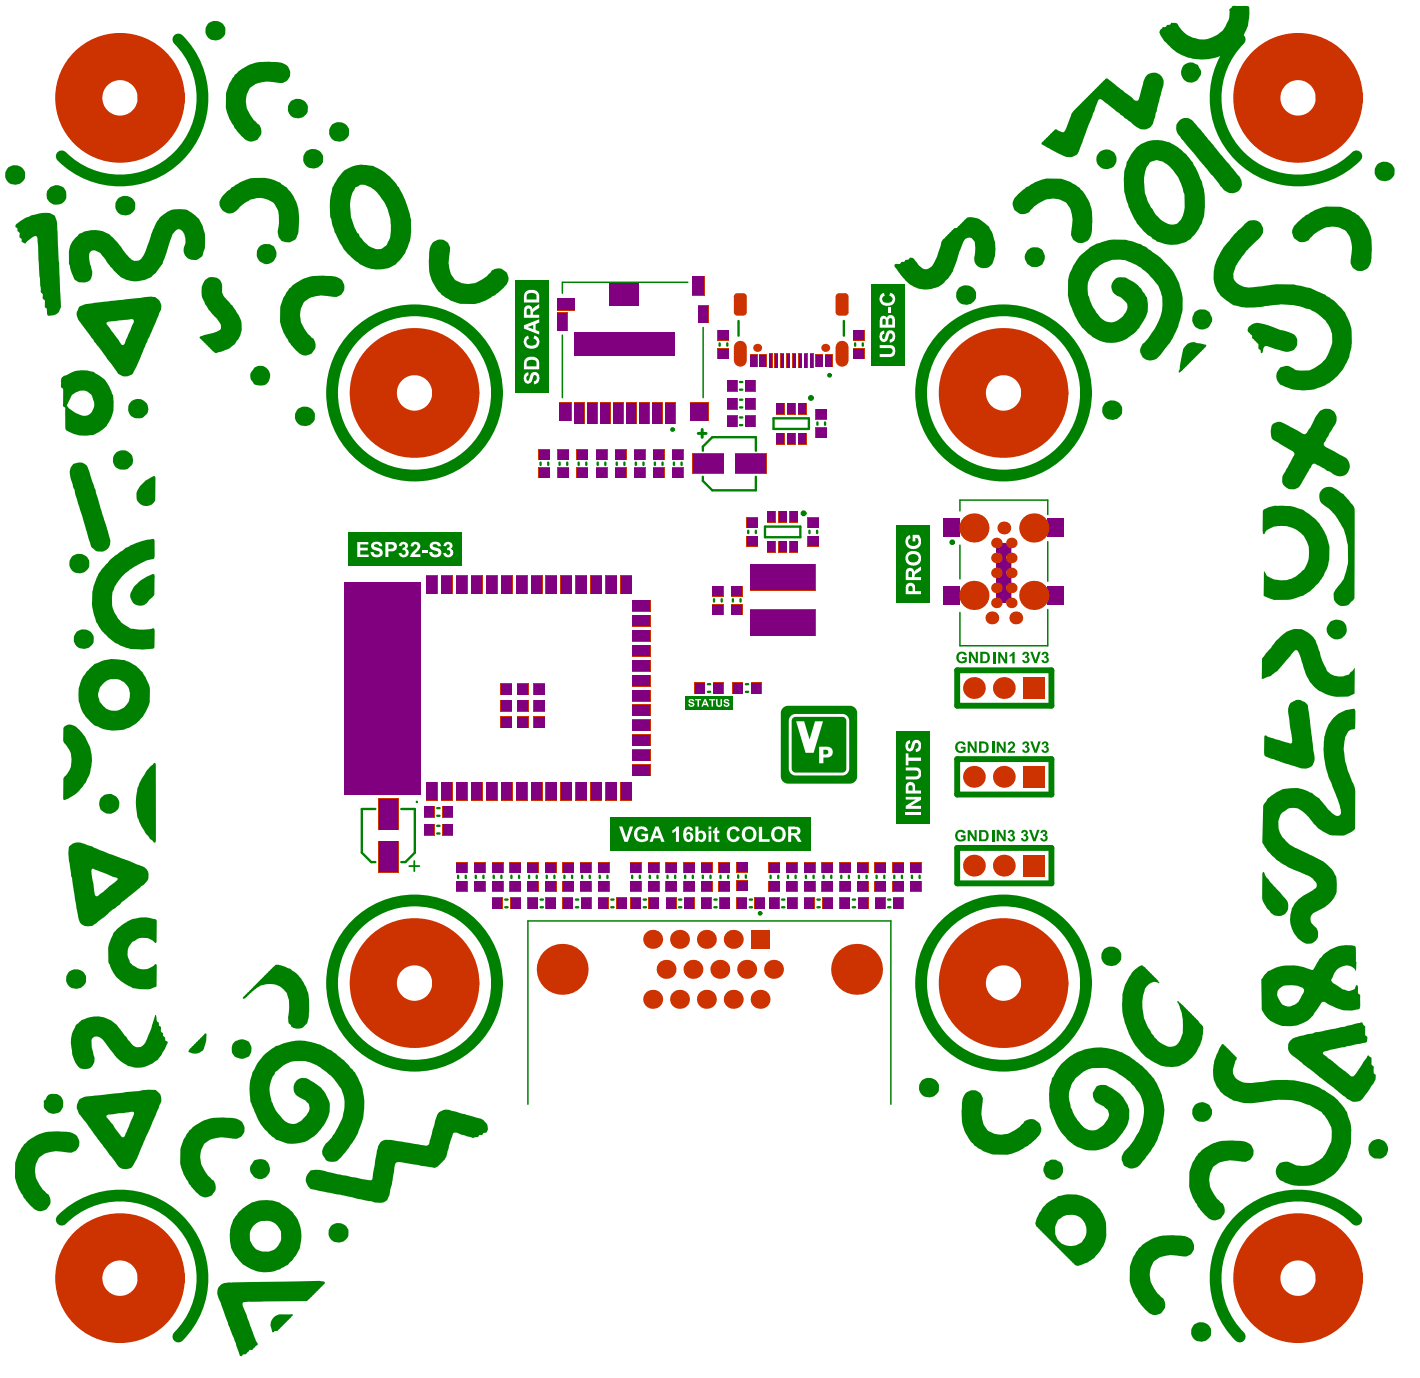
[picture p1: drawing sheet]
<svg xmlns="http://www.w3.org/2000/svg" width="200mm" height="194mm" viewBox="0 0 200 194" stroke-linecap="round" stroke-linejoin="round" font-family="sans-serif">
<g fill="#800080">
<path d="M81.1 46.8h14.1v3.3h-14.1z"/>
<path d="M86 39.8h4.2v3.3h-4.2z"/>
<path d="M141.3 82.9v2.1l-.2-.4-.5-.2v-.8l.5-.2z"/>
<path d="M141.3 80.8v2.1l-.2-.4-.5-.2v-.8l.5-.2z"/>
<path d="M141.3 78.7v2.1l-.2-.4-.5-.2v-.8l.5-.3z"/>
<path d="M141.3 76.6v2.1l-.2-.4-.5-.3v-.8l.5-.2z"/>
<path d="M141.3 76.6h.8v8.4h-.8z"/>
<path d="M142.1 80.8l.2 .5 .4 .2v.8l-.5 .2-.1 .4z"/>
<path d="M142.1 76.6l.2 .5 .4 .1v.8l-.5 .3-.1 .4z"/>
<path d="M142.1 82.9l.1 .5 .5 .2v.8l-.5 .2-.1 .4z"/>
<path d="M142.1 78.7l.2 .5 .4 .2v.8l-.5 .2-.1 .4z"/>
</g>
<g fill="#800080">
<path d="M48.6 82.1h10.8v29.9h-10.8z" fill-rule="evenodd"/>
<path d="M133.1 82.7h2.4v2.6h-2.4z" fill-rule="evenodd"/>
<path d="M133.1 73.2h2.4v2.6h-2.4z" fill-rule="evenodd"/>
<path d="M147.8 82.7h2.4v2.6h-2.4z" fill-rule="evenodd"/>
<path d="M147.8 73.2h2.4v2.6h-2.4z" fill-rule="evenodd"/>
</g>
<g fill="none" stroke="#c30" stroke-width="6.7">
<circle cx="16.9" cy="13.8" r="5.8"/>
<circle cx="183.2" cy="13.8" r="5.8"/>
<circle cx="58.5" cy="55.4" r="5.8"/>
<circle cx="141.6" cy="55.4" r="5.8"/>
<circle cx="58.5" cy="138.7" r="5.8"/>
<circle cx="141.6" cy="138.7" r="5.8"/>
<circle cx="16.9" cy="180.3" r="5.8"/>
<circle cx="183.2" cy="180.3" r="5.8"/>
</g>
<g fill="#c30">
<circle cx="79.3" cy="136.7" r="3.6"/>
<circle cx="92.1" cy="141" r="1.34"/>
<circle cx="92.1" cy="132.5" r="1.34"/>
<circle cx="94" cy="136.7" r="1.34"/>
<circle cx="95.9" cy="132.5" r="1.34"/>
<circle cx="95.9" cy="141" r="1.34"/>
<circle cx="97.8" cy="136.7" r="1.34"/>
<circle cx="99.7" cy="141" r="1.34"/>
<circle cx="99.7" cy="132.5" r="1.34"/>
<circle cx="101.6" cy="136.7" r="1.34"/>
<circle cx="103.5" cy="141" r="1.34"/>
<circle cx="103.5" cy="132.5" r="1.34"/>
<circle cx="105.4" cy="136.7" r="1.34"/>
<circle cx="107.3" cy="141" r="1.34"/>
<circle cx="109.2" cy="136.7" r="1.34"/>
<circle cx="120.9" cy="136.7" r="3.6"/>
<circle cx="141.7" cy="122.1" r="1.54"/>
<circle cx="137.4" cy="122.1" r="1.54"/>
<circle cx="137.4" cy="109.6" r="1.54"/>
<circle cx="137.4" cy="97.1" r="1.54"/>
<circle cx="141.7" cy="97.1" r="1.54"/>
<circle cx="141.7" cy="109.6" r="1.54"/>
<circle cx="137.4" cy="84" r="2.06"/>
<circle cx="137.4" cy="74.5" r="2.06"/>
<circle cx="140" cy="87.2" r=".91"/>
<circle cx="141.7" cy="74.5" r=".91"/>
</g>
<path d="M105.9 131.2h2.7v2.6h-2.7z" fill-rule="evenodd" fill="#c30"/>
<path d="M104.5 49v1.8" fill="none" stroke="#c30" stroke-width="1.8"/>
<path d="M104.1 41.4h.8l.5 .5v2.1l-.5 .5h-.8l-.5-.5v-2.1z" fill-rule="evenodd" fill="#c30"/>
<g fill="#c30">
<path d="M104.9 44h.5zM104.9 44h.5l-.1 .3-.4 .2z"/>
<path d="M104.9 41.4v.5zM104.9 41.4l.4 .2 .1 .3h-.5z"/>
<path d="M103.6 41.9h.5zM103.8 41.4h.3v.5h-.5z"/>
<path d="M104.1 44v.5zM103.6 44h.5v.5l-.5-.2z"/>
<circle cx="106.8" cy="49.1" r=".57"/>
<circle cx="116.5" cy="49.1" r=".57"/>
</g>
<path d="M118.8 49v1.8" fill="none" stroke="#c30" stroke-width="1.8"/>
<g fill="#c30">
<path d="M118.4 41.4h.8l.5 .5v2.1l-.5 .5h-.8l-.5-.5v-2.1z" fill-rule="evenodd"/>
<path d="M144.3 120.6h3.1v3h-3.1z" fill-rule="evenodd"/>
<path d="M144.3 95.5h3.1v3.1h-3.1z" fill-rule="evenodd"/>
<path d="M144.3 108h3.1v3.1h-3.1z" fill-rule="evenodd"/>
<path d="M98 96.3h1.5v1.5h-1.5z" fill-rule="evenodd"/>
<path d="M100.6 96.3h1.5v1.5h-1.5z" fill-rule="evenodd"/>
<path d="M106 96.3h1.5v1.5h-1.5z" fill-rule="evenodd"/>
<path d="M103.4 96.3h1.5v1.5h-1.5z" fill-rule="evenodd"/>
<path d="M112.6 61.1h1.2v1.6h-1.2z" fill-rule="evenodd"/>
<path d="M111.1 61.1h1.1v1.6h-1.1z" fill-rule="evenodd"/>
<path d="M109.5 61.1h1.2v1.6h-1.2z" fill-rule="evenodd"/>
<path d="M109.5 56.8h1.2v1.6h-1.2z" fill-rule="evenodd"/>
<path d="M111.1 56.8h1.1v1.6h-1.1z" fill-rule="evenodd"/>
<path d="M112.6 56.8h1.2v1.6h-1.2z" fill-rule="evenodd"/>
<path d="M111.4 76.4h1.2v1.5h-1.2z" fill-rule="evenodd"/>
<path d="M109.9 76.4h1.1v1.5h-1.1z" fill-rule="evenodd"/>
<path d="M108.3 76.4h1.1v1.5h-1.1z" fill-rule="evenodd"/>
<path d="M108.3 72.1h1.1v1.6h-1.1z" fill-rule="evenodd"/>
<path d="M109.9 72.1h1.1v1.6h-1.1z" fill-rule="evenodd"/>
<path d="M111.4 72.1h1.2v1.6h-1.2z" fill-rule="evenodd"/>
<path d="M114 75.6h1.6v1.5h-1.6z" fill-rule="evenodd"/>
<path d="M114 73h1.6v1.5h-1.6z" fill-rule="evenodd"/>
<path d="M105.3 73h1.6v1.5h-1.6z" fill-rule="evenodd"/>
<path d="M105.3 75.6h1.6v1.5h-1.6z" fill-rule="evenodd"/>
<path d="M105.8 79.6h9.3v3.7h-9.3z" fill-rule="evenodd"/>
<path d="M105.8 86h9.3v3.7h-9.3z" fill-rule="evenodd"/>
<path d="M103.2 85.2h1.6v1.5h-1.6z" fill-rule="evenodd"/>
<path d="M103.2 82.6h1.6v1.5h-1.6z" fill-rule="evenodd"/>
<path d="M100.5 85.2h1.6v1.5h-1.6z" fill-rule="evenodd"/>
<path d="M100.5 82.6h1.6v1.5h-1.6z" fill-rule="evenodd"/>
<path d="M101.3 49.1h1.6v1.5h-1.6z" fill-rule="evenodd"/>
<path d="M101.3 46.6h1.6v1.5h-1.6z" fill-rule="evenodd"/>
<path d="M53.4 112.6h2.8v4.5h-2.8z" fill-rule="evenodd"/>
<path d="M53.4 118.6h2.8v4.5h-2.8z" fill-rule="evenodd"/>
<path d="M121 121.6h1.5v1.6h-1.5z" fill-rule="evenodd"/>
<path d="M121 124.2h1.5v1.5h-1.5z" fill-rule="evenodd"/>
<path d="M108.5 126.6h1.5v1.6h-1.5z" fill-rule="evenodd"/>
<path d="M111.1 126.6h1.5v1.6h-1.5z" fill-rule="evenodd"/>
<path d="M113.5 126.6h1.5v1.6h-1.5z" fill-rule="evenodd"/>
<path d="M116.1 126.6h1.5v1.6h-1.5z" fill-rule="evenodd"/>
<path d="M76 66h1.6v1.5h-1.6z" fill-rule="evenodd"/>
<path d="M76 63.4h1.6v1.5h-1.6z" fill-rule="evenodd"/>
<path d="M97.7 64h4.5v2.8h-4.5z" fill-rule="evenodd"/>
<path d="M103.7 64h4.5v2.8h-4.5z" fill-rule="evenodd"/>
<path d="M60.1 110.3h1.7v2.7h-1.7z" fill-rule="evenodd"/>
<path d="M62.2 110.3h1.7v2.7h-1.7z" fill-rule="evenodd"/>
<path d="M64.3 110.3h1.7v2.7h-1.7z" fill-rule="evenodd"/>
<path d="M66.4 110.3h1.7v2.7h-1.7z" fill-rule="evenodd"/>
<path d="M68.5 110.3h1.7v2.7h-1.7z" fill-rule="evenodd"/>
<path d="M70.7 110.3h1.6v2.7h-1.6z" fill-rule="evenodd"/>
<path d="M72.8 110.3h1.6v2.7h-1.6z" fill-rule="evenodd"/>
<path d="M74.9 110.3h1.6v2.7h-1.6z" fill-rule="evenodd"/>
<path d="M77 110.3h1.7v2.7h-1.7z" fill-rule="evenodd"/>
<path d="M79.1 110.3h1.7v2.7h-1.7z" fill-rule="evenodd"/>
<path d="M81.2 110.3h1.7v2.7h-1.7z" fill-rule="evenodd"/>
<path d="M83.3 110.3h1.7v2.7h-1.7z" fill-rule="evenodd"/>
<path d="M85.4 110.3h1.7v2.7h-1.7z" fill-rule="evenodd"/>
<path d="M87.5 110.3h1.7v2.7h-1.7z" fill-rule="evenodd"/>
<path d="M89.1 107.8h2.7v1.7h-2.7z" fill-rule="evenodd"/>
<path d="M89.1 105.7h2.7v1.7h-2.7z" fill-rule="evenodd"/>
<path d="M89.1 103.6h2.7v1.7h-2.7z" fill-rule="evenodd"/>
<path d="M89.1 101.5h2.7v1.7h-2.7z" fill-rule="evenodd"/>
<path d="M89.1 99.4h2.7v1.7h-2.7z" fill-rule="evenodd"/>
<path d="M89.1 97.3h2.7v1.6h-2.7z" fill-rule="evenodd"/>
<path d="M89.1 95.2h2.7v1.6h-2.7z" fill-rule="evenodd"/>
<path d="M89.1 93h2.7v1.7h-2.7z" fill-rule="evenodd"/>
<path d="M89.1 90.9h2.7v1.7h-2.7z" fill-rule="evenodd"/>
<path d="M89.1 88.8h2.7v1.7h-2.7z" fill-rule="evenodd"/>
<path d="M89.1 86.7h2.7v1.7h-2.7z" fill-rule="evenodd"/>
<path d="M89.1 84.6h2.7v1.7h-2.7z" fill-rule="evenodd"/>
<path d="M87.5 81.1h1.7v2.7h-1.7z" fill-rule="evenodd"/>
<path d="M85.4 81.1h1.7v2.7h-1.7z" fill-rule="evenodd"/>
<path d="M83.3 81.1h1.7v2.7h-1.7z" fill-rule="evenodd"/>
<path d="M81.2 81.1h1.7v2.7h-1.7z" fill-rule="evenodd"/>
<path d="M79.1 81.1h1.7v2.7h-1.7z" fill-rule="evenodd"/>
<path d="M77 81.1h1.7v2.7h-1.7z" fill-rule="evenodd"/>
<path d="M74.9 81.1h1.6v2.7h-1.6z" fill-rule="evenodd"/>
<path d="M72.8 81.1h1.6v2.7h-1.6z" fill-rule="evenodd"/>
<path d="M70.7 81.1h1.6v2.7h-1.6z" fill-rule="evenodd"/>
<path d="M68.5 81.1h1.7v2.7h-1.7z" fill-rule="evenodd"/>
<path d="M66.4 81.1h1.7v2.7h-1.7z" fill-rule="evenodd"/>
<path d="M64.3 81.1h1.7v2.7h-1.7z" fill-rule="evenodd"/>
<path d="M62.2 81.1h1.7v2.7h-1.7z" fill-rule="evenodd"/>
<path d="M60.1 81.1h1.7v2.7h-1.7z" fill-rule="evenodd"/>
<path d="M72.9 98.7h1.7v1.7h-1.7z" fill-rule="evenodd"/>
<path d="M70.6 98.7h1.7v1.7h-1.7z" fill-rule="evenodd"/>
<path d="M70.6 101h1.7v1.7h-1.7z" fill-rule="evenodd"/>
<path d="M72.9 101h1.7v1.7h-1.7z" fill-rule="evenodd"/>
<path d="M75.3 101h1.6v1.7h-1.6z" fill-rule="evenodd"/>
<path d="M75.3 98.7h1.6v1.7h-1.6z" fill-rule="evenodd"/>
<path d="M75.3 96.4h1.6v1.7h-1.6z" fill-rule="evenodd"/>
<path d="M72.9 96.4h1.7v1.7h-1.7z" fill-rule="evenodd"/>
<path d="M70.6 96.4h1.7v1.7h-1.7z" fill-rule="evenodd"/>
<path d="M81 56.7h1.5v3.1h-1.5z" fill-rule="evenodd"/>
<path d="M78.9 56.7h1.8v2.7h-1.8z" fill-rule="evenodd"/>
<path d="M97.3 56.7h2.7v2.7h-2.7z" fill-rule="evenodd"/>
<path d="M82.8 56.7h1.5v3.1h-1.5z" fill-rule="evenodd"/>
<path d="M84.7 56.7h1.5v3.1h-1.5z" fill-rule="evenodd"/>
<path d="M86.5 56.7h1.5v3.1h-1.5z" fill-rule="evenodd"/>
<path d="M88.3 56.7h1.5v3.1h-1.5z" fill-rule="evenodd"/>
<path d="M90.2 56.7h1.5v3.1h-1.5z" fill-rule="evenodd"/>
<path d="M92 56.7h1.5v3.1h-1.5z" fill-rule="evenodd"/>
<path d="M93.8 56.7h1.5v3.1h-1.5z" fill-rule="evenodd"/>
<path d="M78.6 44.1h1.5v2.6h-1.5z" fill-rule="evenodd"/>
<path d="M78.6 42h2.6v1.8h-2.6z" fill-rule="evenodd"/>
<path d="M98.5 43.1h1.5v2.5h-1.5z" fill-rule="evenodd"/>
<path d="M97.6 38.9h1.9v2.8h-1.9z" fill-rule="evenodd"/>
<path d="M116.5 50h1v1.7h-1z" fill-rule="evenodd"/>
<path d="M105.8 50h1v1.7h-1z" fill-rule="evenodd"/>
<path d="M115.1 50h1v1.7h-1z" fill-rule="evenodd"/>
<path d="M107.2 50h1v1.7h-1z" fill-rule="evenodd"/>
<path d="M111 49.9h.5v2h-.5z" fill-rule="evenodd"/>
<path d="M111.8 49.9h.5v2h-.5z" fill-rule="evenodd"/>
<path d="M110.1 49.9h.6v2h-.6z" fill-rule="evenodd"/>
<path d="M109.3 49.9h.5v2h-.5z" fill-rule="evenodd"/>
<path d="M108.5 49.9h.5v2h-.5z" fill-rule="evenodd"/>
<path d="M112.6 49.9h.6v2h-.6z" fill-rule="evenodd"/>
<path d="M113.5 49.9h.5v2h-.5z" fill-rule="evenodd"/>
<path d="M114.3 49.9h.5v2h-.5z" fill-rule="evenodd"/>
<path d="M128.4 124.2h1.6v1.5h-1.6z" fill-rule="evenodd"/>
<path d="M128.4 121.6h1.6v1.6h-1.6z" fill-rule="evenodd"/>
<path d="M123.4 121.6h1.6v1.6h-1.6z" fill-rule="evenodd"/>
<path d="M123.4 124.2h1.6v1.5h-1.6z" fill-rule="evenodd"/>
<path d="M84.1 66h1.6v1.5h-1.6z" fill-rule="evenodd"/>
<path d="M84.1 63.4h1.6v1.5h-1.6z" fill-rule="evenodd"/>
<path d="M81.4 66h1.6v1.5h-1.6z" fill-rule="evenodd"/>
<path d="M81.4 63.4h1.6v1.5h-1.6z" fill-rule="evenodd"/>
<path d="M78.7 66h1.6v1.5h-1.6z" fill-rule="evenodd"/>
<path d="M78.7 63.4h1.6v1.5h-1.6z" fill-rule="evenodd"/>
<path d="M94.8 66h1.6v1.5h-1.6z" fill-rule="evenodd"/>
<path d="M94.8 63.4h1.6v1.5h-1.6z" fill-rule="evenodd"/>
<path d="M92.2 66h1.5v1.5h-1.5z" fill-rule="evenodd"/>
<path d="M92.2 63.4h1.5v1.5h-1.5z" fill-rule="evenodd"/>
<path d="M89.5 66h1.6v1.5h-1.6z" fill-rule="evenodd"/>
<path d="M89.5 63.4h1.6v1.5h-1.6z" fill-rule="evenodd"/>
<path d="M103.9 121.6h1.6v1.5h-1.6z" fill-rule="evenodd"/>
<path d="M103.9 124.2h1.6v1.5h-1.6z" fill-rule="evenodd"/>
<path d="M89 124.2h1.5v1.5h-1.5z" fill-rule="evenodd"/>
<path d="M89 121.6h1.5v1.6h-1.5z" fill-rule="evenodd"/>
<path d="M106.5 126.6h1.5v1.6h-1.5z" fill-rule="evenodd"/>
<path d="M103.9 126.6h1.5v1.6h-1.5z" fill-rule="evenodd"/>
<path d="M101.5 126.6h1.5v1.6h-1.5z" fill-rule="evenodd"/>
<path d="M98.9 126.6h1.5v1.6h-1.5z" fill-rule="evenodd"/>
<path d="M96.5 126.6h1.5v1.6h-1.5z" fill-rule="evenodd"/>
<path d="M93.9 126.6h1.5v1.6h-1.5z" fill-rule="evenodd"/>
<path d="M91.5 126.6h1.5v1.6h-1.5z" fill-rule="evenodd"/>
<path d="M89 126.6h1.5v1.6h-1.5z" fill-rule="evenodd"/>
<path d="M101.4 124.2h1.6v1.5h-1.6z" fill-rule="evenodd"/>
<path d="M101.4 121.6h1.6v1.6h-1.6z" fill-rule="evenodd"/>
<path d="M98.9 124.2h1.6v1.5h-1.6z" fill-rule="evenodd"/>
<path d="M98.9 121.6h1.6v1.6h-1.6z" fill-rule="evenodd"/>
<path d="M96.4 124.2h1.6v1.5h-1.6z" fill-rule="evenodd"/>
<path d="M96.4 121.6h1.6v1.6h-1.6z" fill-rule="evenodd"/>
<path d="M93.9 124.2h1.6v1.5h-1.6z" fill-rule="evenodd"/>
<path d="M93.9 121.6h1.6v1.6h-1.6z" fill-rule="evenodd"/>
<path d="M91.4 124.2h1.6v1.5h-1.6z" fill-rule="evenodd"/>
<path d="M91.4 121.6h1.6v1.6h-1.6z" fill-rule="evenodd"/>
<path d="M125.9 124.2h1.6v1.5h-1.6z" fill-rule="evenodd"/>
<path d="M125.9 121.6h1.6v1.6h-1.6z" fill-rule="evenodd"/>
<path d="M108.5 124.2h1.6v1.5h-1.6z" fill-rule="evenodd"/>
<path d="M108.5 121.6h1.6v1.6h-1.6z" fill-rule="evenodd"/>
<path d="M126 126.6h1.5v1.6h-1.5z" fill-rule="evenodd"/>
<path d="M123.4 126.6h1.5v1.6h-1.5z" fill-rule="evenodd"/>
<path d="M121 126.6h1.5v1.6h-1.5z" fill-rule="evenodd"/>
<path d="M118.5 126.6h1.5v1.6h-1.5z" fill-rule="evenodd"/>
<path d="M118.5 124.2h1.5v1.5h-1.5z" fill-rule="evenodd"/>
<path d="M118.5 121.6h1.5v1.6h-1.5z" fill-rule="evenodd"/>
<path d="M116 124.2h1.6v1.5h-1.6z" fill-rule="evenodd"/>
<path d="M116 121.6h1.6v1.6h-1.6z" fill-rule="evenodd"/>
<path d="M113.5 124.2h1.6v1.5h-1.6z" fill-rule="evenodd"/>
<path d="M113.5 121.6h1.6v1.6h-1.6z" fill-rule="evenodd"/>
<path d="M110.9 124.2h1.6v1.5h-1.6z" fill-rule="evenodd"/>
<path d="M110.9 121.6h1.6v1.6h-1.6z" fill-rule="evenodd"/>
<path d="M84.4 121.6h1.6v1.6h-1.6z" fill-rule="evenodd"/>
<path d="M84.4 124.2h1.6v1.5h-1.6z" fill-rule="evenodd"/>
<path d="M69.4 124.2h1.6v1.5h-1.6z" fill-rule="evenodd"/>
<path d="M69.4 121.6h1.6v1.6h-1.6z" fill-rule="evenodd"/>
<path d="M87 126.6h1.5v1.6h-1.5z" fill-rule="evenodd"/>
<path d="M84.4 126.6h1.5v1.6h-1.5z" fill-rule="evenodd"/>
<path d="M82 126.6h1.5v1.6h-1.5z" fill-rule="evenodd"/>
<path d="M79.4 126.6h1.5v1.6h-1.5z" fill-rule="evenodd"/>
<path d="M77 126.6h1.5v1.6h-1.5z" fill-rule="evenodd"/>
<path d="M74.4 126.6h1.5v1.6h-1.5z" fill-rule="evenodd"/>
<path d="M72 126.6h1.5v1.6h-1.5z" fill-rule="evenodd"/>
<path d="M69.4 126.6h1.5v1.6h-1.5z" fill-rule="evenodd"/>
<path d="M64.4 121.6h1.6v1.6h-1.6z" fill-rule="evenodd"/>
<path d="M64.4 124.2h1.6v1.5h-1.6z" fill-rule="evenodd"/>
<path d="M81.9 124.2h1.6v1.5h-1.6z" fill-rule="evenodd"/>
<path d="M81.9 121.6h1.6v1.6h-1.6z" fill-rule="evenodd"/>
<path d="M79.4 124.2h1.6v1.5h-1.6z" fill-rule="evenodd"/>
<path d="M79.4 121.6h1.6v1.6h-1.6z" fill-rule="evenodd"/>
<path d="M76.9 124.2h1.6v1.5h-1.6z" fill-rule="evenodd"/>
<path d="M76.9 121.6h1.6v1.6h-1.6z" fill-rule="evenodd"/>
<path d="M74.4 124.2h1.6v1.5h-1.6z" fill-rule="evenodd"/>
<path d="M74.4 121.6h1.6v1.6h-1.6z" fill-rule="evenodd"/>
<path d="M71.9 124.2h1.6v1.5h-1.6z" fill-rule="evenodd"/>
<path d="M71.9 121.6h1.6v1.6h-1.6z" fill-rule="evenodd"/>
<path d="M120.4 46.6h1.6v1.5h-1.6z" fill-rule="evenodd"/>
<path d="M120.4 49.1h1.6v1.5h-1.6z" fill-rule="evenodd"/>
<path d="M102.5 56.1h1.5v1.6h-1.5z" fill-rule="evenodd"/>
<path d="M105.1 56.1h1.5v1.6h-1.5z" fill-rule="evenodd"/>
<path d="M86.8 66h1.6v1.5h-1.6z" fill-rule="evenodd"/>
<path d="M86.8 63.4h1.6v1.5h-1.6z" fill-rule="evenodd"/>
<path d="M66.9 124.2h1.6v1.5h-1.6z" fill-rule="evenodd"/>
<path d="M66.9 121.6h1.6v1.6h-1.6z" fill-rule="evenodd"/>
<path d="M59.8 116.2h1.5v1.6h-1.5z" fill-rule="evenodd"/>
<path d="M62.4 116.2h1.5v1.6h-1.5z" fill-rule="evenodd"/>
<path d="M59.8 113.7h1.5v1.6h-1.5z" fill-rule="evenodd"/>
<path d="M62.4 113.7h1.5v1.6h-1.5z" fill-rule="evenodd"/>
<path d="M115.1 57.7h1.6v1.5h-1.6z" fill-rule="evenodd"/>
<path d="M115.1 60.3h1.6v1.5h-1.6z" fill-rule="evenodd"/>
<path d="M105.1 58.6h1.5v1.6h-1.5z" fill-rule="evenodd"/>
<path d="M102.5 58.6h1.5v1.6h-1.5z" fill-rule="evenodd"/>
<path d="M102.5 53.6h1.5v1.6h-1.5z" fill-rule="evenodd"/>
<path d="M105.1 53.6h1.5v1.6h-1.5z" fill-rule="evenodd"/>
</g>
<g fill="#c30">
<path d="M119.2 44h.5zM119.2 44h.5v.3l-.5 .2z"/>
<path d="M119.2 41.4v.5zM119.2 41.4l.5 .2v.3h-.5z"/>
<path d="M117.9 41.9h.5zM118.2 41.4h.2v.5h-.5z"/>
<path d="M118.4 44v.5zM117.9 44h.5v.5l-.4-.2z"/>
<circle cx="145.9" cy="84" r="2.06"/>
<circle cx="143.3" cy="87.2" r=".91"/>
<circle cx="145.9" cy="74.5" r="2.06"/>
<circle cx="142.7" cy="76.6" r=".74"/>
<circle cx="142.7" cy="78.7" r=".74"/>
<circle cx="142.7" cy="80.8" r=".74"/>
<circle cx="142.7" cy="82.9" r=".74"/>
<circle cx="142.7" cy="85" r=".74"/>
<circle cx="140.6" cy="85" r=".74"/>
<circle cx="140.6" cy="82.9" r=".74"/>
<circle cx="140.6" cy="80.8" r=".74"/>
<circle cx="140.6" cy="78.7" r=".74"/>
<circle cx="140.6" cy="76.6" r=".74"/>
</g>
<g fill="#800080">
<path d="M98.1 96.3h1.3v1.5h-1.3z" fill-rule="evenodd"/>
<path d="M100.7 96.3h1.3v1.5h-1.3z" fill-rule="evenodd"/>
<path d="M106 96.3h1.4v1.5h-1.4z" fill-rule="evenodd"/>
<path d="M103.5 96.3h1.3v1.5h-1.3z" fill-rule="evenodd"/>
<path d="M112.7 61.2h1v1.4h-1z" fill-rule="evenodd"/>
<path d="M111.1 61.2h1v1.4h-1z" fill-rule="evenodd"/>
<path d="M109.6 61.2h1v1.4h-1z" fill-rule="evenodd"/>
<path d="M109.6 56.9h1v1.4h-1z" fill-rule="evenodd"/>
<path d="M111.1 56.9h1v1.4h-1z" fill-rule="evenodd"/>
<path d="M112.7 56.9h1v1.4h-1z" fill-rule="evenodd"/>
<path d="M111.5 76.4h1v1.5h-1z" fill-rule="evenodd"/>
<path d="M109.9 76.4h1v1.5h-1z" fill-rule="evenodd"/>
<path d="M108.4 76.4h1v1.5h-1z" fill-rule="evenodd"/>
<path d="M108.4 72.2h1v1.4h-1z" fill-rule="evenodd"/>
<path d="M109.9 72.2h1v1.4h-1z" fill-rule="evenodd"/>
<path d="M111.5 72.2h1v1.4h-1z" fill-rule="evenodd"/>
<path d="M114.1 75.7h1.4v1.3h-1.4z" fill-rule="evenodd"/>
<path d="M114.1 73.1h1.4v1.3h-1.4z" fill-rule="evenodd"/>
<path d="M105.4 73.1h1.4v1.3h-1.4z" fill-rule="evenodd"/>
<path d="M105.4 75.7h1.4v1.3h-1.4z" fill-rule="evenodd"/>
<path d="M105.9 79.7h9.1v3.5h-9.1z" fill-rule="evenodd"/>
<path d="M105.9 86.1h9.1v3.6h-9.1z" fill-rule="evenodd"/>
<path d="M103.3 85.3h1.4v1.3h-1.4z" fill-rule="evenodd"/>
<path d="M103.3 82.7h1.4v1.4h-1.4z" fill-rule="evenodd"/>
<path d="M100.6 85.3h1.4v1.3h-1.4z" fill-rule="evenodd"/>
<path d="M100.6 82.7h1.4v1.4h-1.4z" fill-rule="evenodd"/>
<path d="M101.4 49.2h1.4v1.4h-1.4z" fill-rule="evenodd"/>
<path d="M101.4 46.6h1.4v1.4h-1.4z" fill-rule="evenodd"/>
<path d="M53.5 112.7h2.6v4.3h-2.6z" fill-rule="evenodd"/>
<path d="M53.5 118.7h2.6v4.3h-2.6z" fill-rule="evenodd"/>
<path d="M121 121.7h1.5v1.4h-1.5z" fill-rule="evenodd"/>
<path d="M121 124.3h1.5v1.3h-1.5z" fill-rule="evenodd"/>
<path d="M108.6 126.7h1.3v1.4h-1.3z" fill-rule="evenodd"/>
<path d="M111.1 126.7h1.4v1.4h-1.4z" fill-rule="evenodd"/>
<path d="M113.6 126.7h1.3v1.4h-1.3z" fill-rule="evenodd"/>
<path d="M116.1 126.7h1.4v1.4h-1.4z" fill-rule="evenodd"/>
<path d="M76.1 66h1.4v1.4h-1.4z" fill-rule="evenodd"/>
<path d="M76.1 63.5h1.4v1.3h-1.4z" fill-rule="evenodd"/>
<path d="M97.8 64.1h4.3v2.6h-4.3z" fill-rule="evenodd"/>
<path d="M103.8 64.1h4.3v2.6h-4.3z" fill-rule="evenodd"/>
<path d="M60.2 110.4h1.5v2.5h-1.5z" fill-rule="evenodd"/>
<path d="M62.3 110.4h1.5v2.5h-1.5z" fill-rule="evenodd"/>
<path d="M64.4 110.4h1.5v2.5h-1.5z" fill-rule="evenodd"/>
<path d="M66.5 110.4h1.5v2.5h-1.5z" fill-rule="evenodd"/>
<path d="M68.6 110.4h1.5v2.5h-1.5z" fill-rule="evenodd"/>
<path d="M70.7 110.4h1.5v2.5h-1.5z" fill-rule="evenodd"/>
<path d="M72.8 110.4h1.5v2.5h-1.5z" fill-rule="evenodd"/>
<path d="M75 110.4h1.5v2.5h-1.5z" fill-rule="evenodd"/>
<path d="M77.1 110.4h1.5v2.5h-1.5z" fill-rule="evenodd"/>
<path d="M79.2 110.4h1.5v2.5h-1.5z" fill-rule="evenodd"/>
<path d="M81.3 110.4h1.5v2.5h-1.5z" fill-rule="evenodd"/>
<path d="M83.4 110.4h1.5v2.5h-1.5z" fill-rule="evenodd"/>
<path d="M85.5 110.4h1.5v2.5h-1.5z" fill-rule="evenodd"/>
<path d="M87.6 110.4h1.5v2.5h-1.5z" fill-rule="evenodd"/>
<path d="M89.2 107.9h2.5v1.5h-2.5z" fill-rule="evenodd"/>
<path d="M89.2 105.8h2.5v1.5h-2.5z" fill-rule="evenodd"/>
<path d="M89.2 103.7h2.5v1.5h-2.5z" fill-rule="evenodd"/>
<path d="M89.2 101.6h2.5v1.5h-2.5z" fill-rule="evenodd"/>
<path d="M89.2 99.5h2.5v1.5h-2.5z" fill-rule="evenodd"/>
<path d="M89.2 97.4h2.5v1.5h-2.5z" fill-rule="evenodd"/>
<path d="M89.2 95.2h2.5v1.5h-2.5z" fill-rule="evenodd"/>
<path d="M89.2 93.1h2.5v1.5h-2.5z" fill-rule="evenodd"/>
<path d="M89.2 91h2.5v1.5h-2.5z" fill-rule="evenodd"/>
<path d="M89.2 88.9h2.5v1.5h-2.5z" fill-rule="evenodd"/>
<path d="M89.2 86.8h2.5v1.5h-2.5z" fill-rule="evenodd"/>
<path d="M89.2 84.7h2.5v1.5h-2.5z" fill-rule="evenodd"/>
<path d="M87.6 81.2h1.5v2.5h-1.5z" fill-rule="evenodd"/>
<path d="M85.5 81.2h1.5v2.5h-1.5z" fill-rule="evenodd"/>
<path d="M83.4 81.2h1.5v2.5h-1.5z" fill-rule="evenodd"/>
<path d="M81.3 81.2h1.5v2.5h-1.5z" fill-rule="evenodd"/>
<path d="M79.2 81.2h1.5v2.5h-1.5z" fill-rule="evenodd"/>
<path d="M77.1 81.2h1.5v2.5h-1.5z" fill-rule="evenodd"/>
<path d="M75 81.2h1.5v2.5h-1.5z" fill-rule="evenodd"/>
<path d="M72.8 81.2h1.5v2.5h-1.5z" fill-rule="evenodd"/>
<path d="M70.7 81.2h1.5v2.5h-1.5z" fill-rule="evenodd"/>
<path d="M68.6 81.2h1.5v2.5h-1.5z" fill-rule="evenodd"/>
<path d="M66.5 81.2h1.5v2.5h-1.5z" fill-rule="evenodd"/>
<path d="M64.4 81.2h1.5v2.5h-1.5z" fill-rule="evenodd"/>
<path d="M62.3 81.2h1.5v2.5h-1.5z" fill-rule="evenodd"/>
<path d="M60.2 81.2h1.5v2.5h-1.5z" fill-rule="evenodd"/>
<path d="M73 98.8h1.5v1.5h-1.5z" fill-rule="evenodd"/>
<path d="M70.7 98.8h1.5v1.5h-1.5z" fill-rule="evenodd"/>
<path d="M70.7 101.1h1.5v1.5h-1.5z" fill-rule="evenodd"/>
<path d="M73 101.1h1.5v1.5h-1.5z" fill-rule="evenodd"/>
<path d="M75.3 101.1h1.5v1.5h-1.5z" fill-rule="evenodd"/>
<path d="M75.3 98.8h1.5v1.5h-1.5z" fill-rule="evenodd"/>
<path d="M75.3 96.5h1.5v1.5h-1.5z" fill-rule="evenodd"/>
<path d="M73 96.5h1.5v1.5h-1.5z" fill-rule="evenodd"/>
<path d="M70.7 96.5h1.5v1.5h-1.5z" fill-rule="evenodd"/>
<path d="M81.1 56.8h1.3v2.9h-1.3z" fill-rule="evenodd"/>
<path d="M78.9 56.8h1.7v2.5h-1.7z" fill-rule="evenodd"/>
<path d="M97.4 56.8h2.5v2.5h-2.5z" fill-rule="evenodd"/>
<path d="M82.9 56.8h1.4v2.9h-1.4z" fill-rule="evenodd"/>
<path d="M84.8 56.8h1.3v2.9h-1.3z" fill-rule="evenodd"/>
<path d="M86.6 56.8h1.3v2.9h-1.3z" fill-rule="evenodd"/>
<path d="M88.4 56.8h1.3v2.9h-1.3z" fill-rule="evenodd"/>
<path d="M90.2 56.8h1.4v2.9h-1.4z" fill-rule="evenodd"/>
<path d="M92.1 56.8h1.3v2.9h-1.3z" fill-rule="evenodd"/>
<path d="M93.9 56.8h1.3v2.9h-1.3z" fill-rule="evenodd"/>
<path d="M78.7 44.1h1.3v2.5h-1.3z" fill-rule="evenodd"/>
<path d="M78.7 42.1h2.4v1.6h-2.4z" fill-rule="evenodd"/>
<path d="M98.6 43.1h1.3v2.4h-1.3z" fill-rule="evenodd"/>
<path d="M97.7 39h1.7v2.6h-1.7z" fill-rule="evenodd"/>
<path d="M116.5 50h.9v1.7h-.9z" fill-rule="evenodd"/>
<path d="M105.9 50h.9v1.7h-.9z" fill-rule="evenodd"/>
<path d="M115.2 50h.9v1.7h-.9z" fill-rule="evenodd"/>
<path d="M107.2 50h.9v1.7h-.9z" fill-rule="evenodd"/>
<path d="M111 49.9h.4v1.9h-.4z" fill-rule="evenodd"/>
<path d="M111.9 49.9h.4v1.9h-.4z" fill-rule="evenodd"/>
<path d="M110.2 49.9h.4v1.9h-.4z" fill-rule="evenodd"/>
<path d="M109.4 49.9h.4v1.9h-.4z" fill-rule="evenodd"/>
<path d="M108.5 49.9h.4v1.9h-.4z" fill-rule="evenodd"/>
<path d="M112.7 49.9h.4v1.9h-.4z" fill-rule="evenodd"/>
<path d="M113.5 49.9h.4v1.9h-.4z" fill-rule="evenodd"/>
<path d="M114.3 49.9h.5v1.9h-.5z" fill-rule="evenodd"/>
<path d="M128.5 124.3h1.4v1.3h-1.4z" fill-rule="evenodd"/>
<path d="M128.5 121.7h1.4v1.4h-1.4z" fill-rule="evenodd"/>
<path d="M123.5 121.7h1.4v1.4h-1.4z" fill-rule="evenodd"/>
<path d="M123.5 124.3h1.4v1.3h-1.4z" fill-rule="evenodd"/>
<path d="M84.2 66h1.4v1.4h-1.4z" fill-rule="evenodd"/>
<path d="M84.2 63.5h1.4v1.3h-1.4z" fill-rule="evenodd"/>
<path d="M81.5 66h1.4v1.4h-1.4z" fill-rule="evenodd"/>
<path d="M81.5 63.5h1.4v1.3h-1.4z" fill-rule="evenodd"/>
<path d="M78.8 66h1.4v1.4h-1.4z" fill-rule="evenodd"/>
<path d="M78.8 63.5h1.4v1.3h-1.4z" fill-rule="evenodd"/>
<path d="M94.9 66h1.4v1.4h-1.4z" fill-rule="evenodd"/>
<path d="M94.9 63.5h1.4v1.3h-1.4z" fill-rule="evenodd"/>
<path d="M92.2 66h1.5v1.4h-1.5z" fill-rule="evenodd"/>
<path d="M92.2 63.5h1.5v1.3h-1.5z" fill-rule="evenodd"/>
<path d="M89.6 66h1.4v1.4h-1.4z" fill-rule="evenodd"/>
<path d="M89.6 63.5h1.4v1.3h-1.4z" fill-rule="evenodd"/>
<path d="M104 121.7h1.4v1.3h-1.4z" fill-rule="evenodd"/>
<path d="M104 124.3h1.4v1.3h-1.4z" fill-rule="evenodd"/>
<path d="M89 124.3h1.5v1.3h-1.5z" fill-rule="evenodd"/>
<path d="M89 121.7h1.5v1.4h-1.5z" fill-rule="evenodd"/>
<path d="M106.6 126.7h1.3v1.4h-1.3z" fill-rule="evenodd"/>
<path d="M104 126.7h1.3v1.4h-1.3z" fill-rule="evenodd"/>
<path d="M101.6 126.7h1.3v1.4h-1.3z" fill-rule="evenodd"/>
<path d="M99 126.7h1.3v1.4h-1.3z" fill-rule="evenodd"/>
<path d="M96.6 126.7h1.3v1.4h-1.3z" fill-rule="evenodd"/>
<path d="M94 126.7h1.4v1.4h-1.4z" fill-rule="evenodd"/>
<path d="M91.6 126.7h1.3v1.4h-1.3z" fill-rule="evenodd"/>
<path d="M89 126.7h1.4v1.4h-1.4z" fill-rule="evenodd"/>
<path d="M101.5 124.3h1.4v1.3h-1.4z" fill-rule="evenodd"/>
<path d="M101.5 121.7h1.4v1.4h-1.4z" fill-rule="evenodd"/>
<path d="M99 124.3h1.4v1.3h-1.4z" fill-rule="evenodd"/>
<path d="M99 121.7h1.4v1.4h-1.4z" fill-rule="evenodd"/>
<path d="M96.5 124.3h1.4v1.3h-1.4z" fill-rule="evenodd"/>
<path d="M96.5 121.7h1.4v1.4h-1.4z" fill-rule="evenodd"/>
<path d="M94 124.3h1.4v1.3h-1.4z" fill-rule="evenodd"/>
<path d="M94 121.7h1.4v1.4h-1.4z" fill-rule="evenodd"/>
<path d="M91.5 124.3h1.4v1.3h-1.4z" fill-rule="evenodd"/>
<path d="M91.5 121.7h1.4v1.4h-1.4z" fill-rule="evenodd"/>
<path d="M126 124.3h1.4v1.3h-1.4z" fill-rule="evenodd"/>
<path d="M126 121.7h1.4v1.4h-1.4z" fill-rule="evenodd"/>
<path d="M108.6 124.3h1.4v1.3h-1.4z" fill-rule="evenodd"/>
<path d="M108.6 121.7h1.4v1.4h-1.4z" fill-rule="evenodd"/>
<path d="M126.1 126.7h1.3v1.4h-1.3z" fill-rule="evenodd"/>
<path d="M123.5 126.7h1.4v1.4h-1.4z" fill-rule="evenodd"/>
<path d="M121.1 126.7h1.4v1.4h-1.4z" fill-rule="evenodd"/>
<path d="M118.5 126.7h1.4v1.4h-1.4z" fill-rule="evenodd"/>
<path d="M118.5 124.3h1.5v1.3h-1.5z" fill-rule="evenodd"/>
<path d="M118.5 121.7h1.5v1.4h-1.5z" fill-rule="evenodd"/>
<path d="M116.1 124.3h1.4v1.3h-1.4z" fill-rule="evenodd"/>
<path d="M116.1 121.7h1.4v1.4h-1.4z" fill-rule="evenodd"/>
<path d="M113.6 124.3h1.4v1.3h-1.4z" fill-rule="evenodd"/>
<path d="M113.6 121.7h1.4v1.4h-1.4z" fill-rule="evenodd"/>
<path d="M111 124.3h1.4v1.3h-1.4z" fill-rule="evenodd"/>
<path d="M111 121.7h1.4v1.4h-1.4z" fill-rule="evenodd"/>
<path d="M84.5 121.7h1.4v1.4h-1.4z" fill-rule="evenodd"/>
<path d="M84.5 124.3h1.4v1.3h-1.4z" fill-rule="evenodd"/>
<path d="M69.5 124.3h1.4v1.3h-1.4z" fill-rule="evenodd"/>
<path d="M69.5 121.7h1.4v1.4h-1.4z" fill-rule="evenodd"/>
<path d="M87 126.7h1.4v1.4h-1.4z" fill-rule="evenodd"/>
<path d="M84.5 126.7h1.3v1.4h-1.3z" fill-rule="evenodd"/>
<path d="M82.1 126.7h1.3v1.4h-1.3z" fill-rule="evenodd"/>
<path d="M79.5 126.7h1.3v1.4h-1.3z" fill-rule="evenodd"/>
<path d="M77.1 126.7h1.3v1.4h-1.3z" fill-rule="evenodd"/>
<path d="M74.5 126.7h1.3v1.4h-1.3z" fill-rule="evenodd"/>
<path d="M72.1 126.7h1.3v1.4h-1.3z" fill-rule="evenodd"/>
<path d="M69.5 126.7h1.3v1.4h-1.3z" fill-rule="evenodd"/>
<path d="M64.5 121.7h1.4v1.4h-1.4z" fill-rule="evenodd"/>
<path d="M64.5 124.3h1.4v1.3h-1.4z" fill-rule="evenodd"/>
<path d="M82 124.3h1.4v1.3h-1.4z" fill-rule="evenodd"/>
<path d="M82 121.7h1.4v1.4h-1.4z" fill-rule="evenodd"/>
<path d="M79.5 124.3h1.4v1.3h-1.4z" fill-rule="evenodd"/>
<path d="M79.5 121.7h1.4v1.4h-1.4z" fill-rule="evenodd"/>
<path d="M77 124.3h1.4v1.3h-1.4z" fill-rule="evenodd"/>
<path d="M77 121.7h1.4v1.4h-1.4z" fill-rule="evenodd"/>
<path d="M74.5 124.3h1.4v1.3h-1.4z" fill-rule="evenodd"/>
<path d="M74.5 121.7h1.4v1.4h-1.4z" fill-rule="evenodd"/>
<path d="M72 124.3h1.4v1.3h-1.4z" fill-rule="evenodd"/>
<path d="M72 121.7h1.4v1.4h-1.4z" fill-rule="evenodd"/>
<path d="M120.5 46.6h1.4v1.4h-1.4z" fill-rule="evenodd"/>
<path d="M120.5 49.2h1.4v1.4h-1.4z" fill-rule="evenodd"/>
<path d="M102.6 56.2h1.4v1.4h-1.4z" fill-rule="evenodd"/>
<path d="M105.2 56.2h1.3v1.4h-1.3z" fill-rule="evenodd"/>
<path d="M86.9 66h1.4v1.4h-1.4z" fill-rule="evenodd"/>
<path d="M86.9 63.5h1.4v1.3h-1.4z" fill-rule="evenodd"/>
<path d="M67 124.3h1.4v1.3h-1.4z" fill-rule="evenodd"/>
<path d="M67 121.7h1.4v1.4h-1.4z" fill-rule="evenodd"/>
<path d="M59.9 116.3h1.3v1.4h-1.3z" fill-rule="evenodd"/>
<path d="M62.5 116.3h1.3v1.4h-1.3z" fill-rule="evenodd"/>
<path d="M59.9 113.8h1.3v1.4h-1.3z" fill-rule="evenodd"/>
<path d="M62.5 113.8h1.3v1.4h-1.3z" fill-rule="evenodd"/>
<path d="M115.2 57.8h1.4v1.3h-1.4z" fill-rule="evenodd"/>
<path d="M115.2 60.4h1.4v1.3h-1.4z" fill-rule="evenodd"/>
<path d="M105.2 58.7h1.3v1.4h-1.3z" fill-rule="evenodd"/>
<path d="M102.6 58.7h1.4v1.4h-1.4z" fill-rule="evenodd"/>
<path d="M102.6 53.7h1.4v1.4h-1.4z" fill-rule="evenodd"/>
<path d="M105.2 53.7h1.3v1.4h-1.3z" fill-rule="evenodd"/>
</g>
<g fill="#008000">
<path d="M116.2 105.8l.6 .1 .1 .2-.1 .2-.6 .1z"/>
<path d="M10.3 78.4a1.42 1.42 0 0 1 2 .2 1.42 1.42 0 0 1-.2 2 1.42 1.42 0 0 1-2-.2 1.45 1.45 0 0 1 .2-2z"/>
<path d="M10.9 89.1a1.42 1.42 0 0 1 2 .1 1.42 1.42 0 0 1-.1 2 1.42 1.42 0 0 1-2-.1 1.45 1.45 0 0 1 .1-2z"/>
<path d="M16.7 27.9a1.42 1.42 0 0 1 2 .2 1.42 1.42 0 0 1-.1 2 1.42 1.42 0 0 1-2-.2 1.45 1.45 0 0 1 .1-2z"/>
<path d="M46.9 17.5a1.42 1.42 0 0 1 2 .2 1.42 1.42 0 0 1-.1 2 1.42 1.42 0 0 1-2-.2 1.45 1.45 0 0 1 .1-2z"/>
<path d="M42.1 57.6a1.42 1.42 0 0 1 2 .2 1.42 1.42 0 0 1-.1 2 1.42 1.42 0 0 1-2-.1 1.45 1.45 0 0 1 .1-2.1z"/>
<path d="M156 56.8a1.42 1.42 0 0 1 2 .1 1.42 1.42 0 0 1-.1 2 1.42 1.42 0 0 1-2-.1 1.45 1.45 0 0 1 .1-2z"/>
<path d="M135.4 40.5a1.42 1.42 0 0 1 2 .2 1.42 1.42 0 0 1-.1 2 1.42 1.42 0 0 1-2-.1 1.45 1.45 0 0 1 .1-2.1z"/>
<path d="M194.5 23.1a1.42 1.42 0 0 1 2 .1 1.42 1.42 0 0 1-.2 2 1.42 1.42 0 0 1-2-.1 1.45 1.45 0 0 1 .2-2z"/>
<path d="M155.9 133.8a1.42 1.42 0 0 1 2 .2 1.42 1.42 0 0 1-.1 2 1.42 1.42 0 0 1-2.1-.2 1.45 1.45 0 0 1 .2-2z"/>
<path d="M168.6 186.8a1.42 1.42 0 0 1 2 .1 1.42 1.42 0 0 1-.2 2 1.42 1.42 0 0 1-2-.1 1.45 1.45 0 0 1 .2-2z"/>
<path d="M130.2 152.3a1.42 1.42 0 0 1 2 .2 1.42 1.42 0 0 1-.2 2 1.42 1.42 0 0 1-2-.1 1.45 1.45 0 0 1 .2-2.1z"/>
<path d="M46.8 172.8a1.42 1.42 0 0 1 2 .2 1.42 1.42 0 0 1-.1 2 1.42 1.42 0 0 1-2-.2 1.45 1.45 0 0 1 .1-2z"/>
<path d="M9.8 137a1.42 1.42 0 0 1 2 .2 1.42 1.42 0 0 1-.1 2 1.42 1.42 0 0 1-2-.2 1.45 1.45 0 0 1 .1-2z"/>
<path d="M1.2 23.6a1.42 1.42 0 0 1 2 .1 1.42 1.42 0 0 1-.1 2 1.42 1.42 0 0 1-2-.1 1.45 1.45 0 0 1 .1-2z"/>
<path d="M29.5 3.2a1.42 1.42 0 0 1 2 .2 1.42 1.42 0 0 1-.2 2 1.42 1.42 0 0 1-2-.1 1.45 1.45 0 0 1 .2-2.1z"/>
<path d="M41.1 14.2a1.42 1.42 0 0 1 2 .2 1.42 1.42 0 0 1-.1 2 1.42 1.42 0 0 1-2-.1 1.45 1.45 0 0 1 .1-2.1z"/>
<path d="M136.4 154.1a1.41 1.41 0 0 1 1.7-.1 1.41 1.41 0 0 1 .5 1.6 4.5 4.5 0 0 0 .7 3.8 3.2 3.2 0 0 0 3.1 .5l1.4-.9 .4-.4a1.46 1.46 0 0 1 2.3-.3 1.46 1.46 0 0 1-.2 2.2 8.8 8.8 0 0 1-4.1 2.4h-2.1a5.7 5.7 0 0 1-3.9-3.1l-.5-1.5v-1.6l.1-1.6 .4-.8z"/>
<path d="M160.8 176a6.5 6.5 0 0 1 3.2-1.7h2.8a1.54 1.54 0 0 1 1.5 .9 1.54 1.54 0 0 1-.4 1.8 2.47 2.47 0 0 1-1.7 .1 4 4 0 0 0-3.4 .9 3.4 3.4 0 0 0-.4 2.9l.9 1.5 .4 .4a1.46 1.46 0 0 1 .3 2.2 1.46 1.46 0 0 1-2.2-.1 8.8 8.8 0 0 1-2.4-4.2v-2l.5-1.3z"/>
<path d="M169.2 162.6a6.5 6.5 0 0 1 3.2-1.7h2.8a1.54 1.54 0 0 1 1.5 1 1.54 1.54 0 0 1-.4 1.7 2.48 2.48 0 0 1-1.7 .2 4 4 0 0 0-3.4 .9 3.4 3.4 0 0 0-.4 2.9l.9 1.4 .4 .4a1.46 1.46 0 0 1 .3 2.3 1.46 1.46 0 0 1-2.3-.2 8.8 8.8 0 0 1-2.3-4.1v-2.1l.5-1.3z"/>
<path d="M3.5 161.4a6.5 6.5 0 0 1 3.2-1.8h2.8a1.54 1.54 0 0 1 1.5 1 1.54 1.54 0 0 1-.4 1.8 2.48 2.48 0 0 1-1.7 .1 4 4 0 0 0-3.4 .9 3.4 3.4 0 0 0-.4 2.9l.9 1.4 .4 .4a1.46 1.46 0 0 1 .3 2.3 1.46 1.46 0 0 1-2.2-.2 8.8 8.8 0 0 1-2.4-4.1v-2.1l.5-1.2z"/>
<path d="M61.2 34.1a1.41 1.41 0 0 1 1.7-.1 1.41 1.41 0 0 1 .6 1.6 4.5 4.5 0 0 0 .6 3.8 3.2 3.2 0 0 0 3.1 .5l1.4-.9 .5-.4a1.46 1.46 0 0 1 2.2-.3 1.46 1.46 0 0 1-.2 2.2 8.8 8.8 0 0 1-4.1 2.4h-2.1a5.7 5.7 0 0 1-3.9-3.1l-.4-1.5-.1-1.6 .1-1.6 .4-.8z"/>
<path d="M33.2 10.5a6.5 6.5 0 0 1 3.2-1.7h2.8a1.54 1.54 0 0 1 1.6 .9 1.54 1.54 0 0 1-.4 1.8 2.48 2.48 0 0 1-1.7 .1 4 4 0 0 0-3.5 .9 3.4 3.4 0 0 0-.3 2.9l.8 1.5 .5 .4a1.46 1.46 0 0 1 .3 2.2 1.46 1.46 0 0 1-2.3-.2 8.8 8.8 0 0 1-2.3-4.1v-2.1l.4-1.2z"/>
<path d="M40.9 40.7a6.5 6.5 0 0 1 3.2-1.8h2.8a1.54 1.54 0 0 1 1.5 1 1.54 1.54 0 0 1-.4 1.7 2.48 2.48 0 0 1-1.7 .2 4 4 0 0 0-3.4 .9 3.4 3.4 0 0 0-.4 2.9l.9 1.4 .4 .4a1.46 1.46 0 0 1 .3 2.3 1.46 1.46 0 0 1-2.2-.2 8.8 8.8 0 0 1-2.4-4.1v-2.1l.5-1.3z"/>
<path d="M26.8 159.4a6.5 6.5 0 0 1 3.2-1.7h2.8a1.54 1.54 0 0 1 1.6 .9 1.54 1.54 0 0 1-.5 1.8 2.48 2.48 0 0 1-1.7 .1 4 4 0 0 0-3.4 .9 3.4 3.4 0 0 0-.4 2.9l.9 1.5 .4 .4a1.46 1.46 0 0 1 .3 2.2 1.46 1.46 0 0 1-2.2-.1 8.8 8.8 0 0 1-2.4-4.2l.1-2 .4-1.3z"/>
<path d="M183.2 31.2h.1a7.9 7.9 0 0 1 3.8-2.1l2.1 .1a5.7 5.7 0 0 1 3.9 3.1l.4 1.4v2.8a1.54 1.54 0 0 1-.9 1.6 1.54 1.54 0 0 1-1.8-.4 2.49 2.49 0 0 1-.1-1.7 4 4 0 0 0-.9-3.5 3.4 3.4 0 0 0-2.9-.3l-1.5 .8-.4 .5a1.46 1.46 0 0 1-2.2 .2 1.46 1.46 0 0 1 .2-2.2z"/>
<path d="M6.9 154.4l.2-.1a1.34 1.34 0 0 1 1.3 .3 1.48 1.48 0 0 1 .2 2.1 1.51 1.51 0 0 1-1.8 .2l-.5-.5-.1-1.1 .2-.2 .2-.4z"/>
<path d="M10.7 144.6l.4-.4a3.8 3.8 0 0 1 2.1-.8 3.9 3.9 0 0 1 2.9 .9l.4 .3 1.7 2.2a2.21 2.21 0 0 0 1.1 .9 1.38 1.38 0 0 0 1.4-1l.7-1.7 .6-1.8 .1 .8 .3 .3v.4l.3 .1v.7l.1 .1a.4 .4 0 0 1 .2 .5l.3 .2 .1 .5 .2 .1v.3a5.3 5.3 0 0 1-2 2.8 3.8 3.8 0 0 1-4.8-.5l-1.4-1.7a3.5 3.5 0 0 0-1.7-1.6 .72 .72 0 0 0-.8 .5v1l.3 1.1a1.37 1.37 0 0 1-.5 1.8 1.37 1.37 0 0 1-1.8-.4l-.4-.7a6.5 6.5 0 0 1-.5-2.3l.2-1.4z"/>
<path d="M16.6 131l.3-.3a4.8 4.8 0 0 1 4.2-1.2l.5 .1a.39 .39 0 0 1 .5 .3v3l-.2 .1a2.22 2.22 0 0 0-3-.2l-.3 .2a2.29 2.29 0 0 0-.2 2.8 2.38 2.38 0 0 0 1.3 .9 2.44 2.44 0 0 0 2.3-.7l.1 .3v2.8l-1.2 .5-1.2-.1a2.41 2.41 0 0 1-1.5-.4l-1.7-1.2-.5-.7-.7-1.5v-2l.3-1.2a3.7 3.7 0 0 1 1-1.5z"/>
<path d="M21.2 108.1l.6-.5 .2 .1v11.1l-.2 .1-.3-.4a6.4 6.4 0 0 1-1.5-1.9 5.8 5.8 0 0 1-.8-2.9v-1.1l.2-1.5 .6-1.3 .7-1z"/>
<path d="M9.1 102.5a1.49 1.49 0 0 1 2.1 .5l.8 1a4.2 4.2 0 0 1 .8 1.8 6.6 6.6 0 0 1-.8 4.6l-.8 1.1-.8 .7a2.72 2.72 0 0 1-1.4 .6l-.1-.1v-2.9l.6-.7a3.4 3.4 0 0 0-.5-4.3l-.1-.4v-1.7z"/>
<path d="M19.2 82.5l.6-.6 .9-.6 .8-.3h.3v2.9l-.6 .6a1.66 1.66 0 0 1-1.9 .9 1.45 1.45 0 0 1-.9-1.7l.5-.9z"/>
<path d="M15.7 78.8l.6-.5a11.2 11.2 0 0 1 4.5-2.2l.8-.1 .2 .2v2.2l-.1 .4a9.5 9.5 0 0 0-4.6 2.7 4.9 4.9 0 0 0-1.3 2.7v1.2a5.7 5.7 0 0 0 1.7 2.7 3 3 0 0 0 1.8 .7h.9l1.5-.2 .1 .5v2.2l-.3 .2-1.2 .1h-1.9a7 7 0 0 1-4.9-4.3l-.5-1.7v-2.2a6.8 6.8 0 0 1 2.3-4.1z"/>
<path d="M19.9 68.4l.7-.6 .4-.3a.9 .9 0 0 1 .9-.3v.2v3.1a1.38 1.38 0 0 1-1.4 .9 1.38 1.38 0 0 1-1.2-1.2 2.14 2.14 0 0 1 .6-1.8z"/>
<path d="M16.3 63.9a1.41 1.41 0 0 1 2.2 .2 1.41 1.41 0 0 1-.7 2.1h-.2a1.59 1.59 0 0 1-1.3-.3l-.1-.2a1.4 1.4 0 0 1 .1-1.8z"/>
<path d="M10.3 65.4a1.43 1.43 0 0 1 2.3 1l.9 2.7 1.7 5.8a4.3 4.3 0 0 1 .3 1.9l-.2 .5a1.4 1.4 0 0 1-2.1 .1 1.69 1.69 0 0 1-.6-1.2l-2.4-8a2.44 2.44 0 0 1 .1-2.8z"/>
<path d="M7.1 26.4a1.43 1.43 0 0 1 2.2 .8 1.41 1.41 0 0 1-1.8 1.6 1.41 1.41 0 0 1-.4-2.4z"/>
<path d="M18.6 56.5a1.42 1.42 0 0 1 1.9 .1 1.42 1.42 0 0 1 .1 1.9l-.4 .4a1.43 1.43 0 0 1-1.1 .1 1.33 1.33 0 0 1-1-1.8z"/>
<path d="M2.3 31.6l.6-.4a6.4 6.4 0 0 1 4.1-1.2l.7 .4 .1 .2a4 4 0 0 1 .3 2l.5 10.3a1.35 1.35 0 0 1-1 1.6 .94 .94 0 0 1-.9-.1l-.1-.8-.3-.3v-.9l-.3-.4v-.5a.48 .48 0 0 1-.2-.6l-.2-2-.3-5.3-.2-.3-.3 .1-.9 .6-.4 .4-.4-.3-.1-.4-.2-.2-.1-.7a.36 .36 0 0 1-.2-.5l-.3-.4z"/>
<path d="M11.2 33a4.7 4.7 0 0 1 2.9-.5 3.8 3.8 0 0 1 1.7 .9l1.2 1.3a6.8 6.8 0 0 0 1.9 2.1 1.14 1.14 0 0 0 1.4-.8l1.3-3.6 .6-1.2 .7-.8a3.3 3.3 0 0 1 4.2-.3l1 .8 .5 1 .2 .8a4.5 4.5 0 0 1 .1 2.3l-.1 .3a1.46 1.46 0 0 1-2 1.3 1.44 1.44 0 0 1-.7-2.1 2.1 2.1 0 0 0-.5-2 .84 .84 0 0 0-1.1 .4l-.1 .1-.4 .9-1 3.3-.8 1a3.8 3.8 0 0 1-4.2 1.3l-.8-.3-.5-.4-1.1-1.2-.9-1.2a1.79 1.79 0 0 0-1.7-1.1l-.3 .2a2.22 2.22 0 0 0 .1 2.1 1.98 1.98 0 0 1-.1 1.9l-.1 .1a1.8 1.8 0 0 1-1.8 0l-.3-.2-.8-2.2v-1.7l.2-.8 .3-.6z"/>
<path d="M43.3 21.3a1.42 1.42 0 0 1 2 .1 1.42 1.42 0 0 1-.2 2.1 1.42 1.42 0 0 1-2-.2 1.45 1.45 0 0 1 .2-2z"/>
<path d="M32 27l.4-.3a5.6 5.6 0 0 1 2.3-1.3 4.7 4.7 0 0 1 2.8-.3 4 4 0 0 1 2.6 1.1l.3 .2 .4 .5a5.3 5.3 0 0 1 1.4 3.9l-.1 2.1a1.47 1.47 0 0 1-1.2 1.3 1.47 1.47 0 0 1-1.6-.8 1.96 1.96 0 0 1 0-1.4v-1.7a2.37 2.37 0 0 0-2.1-2.3 3.8 3.8 0 0 0-3.1 1h-.1a2.18 2.18 0 0 1-1.9 1.1l-.8-.6a1.31 1.31 0 0 1 0-1.7z"/>
<path d="M35.9 51.8a1.41 1.41 0 0 1 1.9 .3 1.41 1.41 0 0 1-.1 1.9 1.41 1.41 0 0 1-1.9 .1 1.28 1.28 0 0 1-.1-2z"/>
<path d="M29 39.4a1.38 1.38 0 0 1 1.5-.3 1.38 1.38 0 0 1 .9 1.3l-.1 .8 .2 .5 .9 1a7.3 7.3 0 0 1 1.7 2.9v.9l-.1 .5a3.5 3.5 0 0 1-.8 1.5l-.3 .2a4.7 4.7 0 0 1-2.6 1.1l-2.1-2.2 .1-.1 1.1-.4a3.4 3.4 0 0 0 1.7-.7 1.65 1.65 0 0 0-.5-1.4l-1.2-1.3-.7-1.3a2.64 2.64 0 0 1 .3-3z"/>
<path d="M164.1 3.8h.4l.2-.3h.4l.2-.3h.7l.2 .2 .5 .8 .7 .6 .9 .5 .4 .1a3.4 3.4 0 0 0 3.1-.5l.7-.6 .3-.4a3.7 3.7 0 0 0 .7-2.3v-.2l.5-.6h1.9l.4 .2v1a6.6 6.6 0 0 1-2.5 5 6.6 6.6 0 0 1-10.2-2.4l.1-.4z"/>
<path d="M167.1 9.2a1.5 1.5 0 0 1 1.9-.1l.2 .4a1.36 1.36 0 0 1-.8 2.1 1.44 1.44 0 0 1-1.6-.7 1.44 1.44 0 0 1 .3-1.7z"/>
<path d="M166.5 16.9a1.35 1.35 0 0 1 2 .3l6.1 7.4a1.46 1.46 0 0 1 .3 2.3 1.46 1.46 0 0 1-2.3-.2l-5.7-6.9a2.57 2.57 0 0 1-.9-2.2z"/>
<path d="M155.2 21.4a1.43 1.43 0 0 1 2.2 .4 1.43 1.43 0 0 1-.9 2.1 1.43 1.43 0 0 1-1.8-1.3 1.38 1.38 0 0 1 .5-1.2z"/>
<path d="M148.2 18.9l.7-.6h.2l.2 .1a.71 .71 0 0 0 1 .1l.4-1a4.4 4.4 0 0 1 1.5-2.6l3.6-3.6a.42 .42 0 0 1 .4-.2 .42 .42 0 0 1 .4 .2l3.3 2.6a.47 .47 0 0 0 .6 .3 .47 .47 0 0 0 .3-.5l.5-1.9a1.5 1.5 0 0 1 1-1.4 1.5 1.5 0 0 1 1.7 .5 2.26 2.26 0 0 1-.1 2l-.9 3.7-.3 .9-.3 .3a1.53 1.53 0 0 1-2 .1l-4.1-3.2-1-.7a1.3 1.3 0 0 0-.6 .8l-2.2 5.7a1.77 1.77 0 0 1-1.4 1.7l-.6-.1-.5-.2-3-1.6v-.2z"/>
<path d="M126.3 37.3l.7-.1a.54 .54 0 0 1 .6-.3l.1-.2 .5-.1a.55 .55 0 0 1 .6-.2 .55 .55 0 0 1 .4 .4 2.34 2.34 0 0 0 1.5 1.2 1.61 1.61 0 0 0 1.2-1.1l.7-1.7a3.2 3.2 0 0 1 1.3-2.3l.7-.7a1.42 1.42 0 0 0 1-.6l.6-.6a1.15 1.15 0 0 1 1.4-.3 3.5 3.5 0 0 1 1.7 1.1 3.1 3.1 0 0 1 .9 1.8l.2 .6 .1 .8-.1 1.2a1.98 1.98 0 0 1-.6 1.2 1.43 1.43 0 0 1-2.1-.1 1.71 1.71 0 0 1-.1-1.7v-.6a1.22 1.22 0 0 0-.2-1.1 .84 .84 0 0 0-.9-.3 .84 .84 0 0 0-.6 .7l-.5 1.2a10.7 10.7 0 0 1-1.6 3.8l-.1 .1a3.5 3.5 0 0 1-2.8 1.4l-1.3-.1-1.3-.6-.9-1-1.1-1.4-.1-.2z"/>
<path d="M143.8 27.3l.1-.1a7.9 7.9 0 0 1 3.7-2h2.1a5.7 5.7 0 0 1 3.9 3.1l.5 1.5v2.8a1.54 1.54 0 0 1-.9 1.5 1.54 1.54 0 0 1-1.8-.4 2.49 2.49 0 0 1-.1-1.7 4 4 0 0 0-.9-3.5 3.4 3.4 0 0 0-3-.3l-1.4 .9-.4 .4a1.46 1.46 0 0 1-2.2 .3 1.46 1.46 0 0 1 .1-2.3z"/>
<path d="M152.4 36.1l.9-.8a3.7 3.7 0 0 1 1.7-1l1.7-.5h2.2a9.9 9.9 0 0 1 4.3 2.1l.5 .4 1.8 1.9a6.1 6.1 0 0 1 1.1 2.5l.1 .4a6 6 0 0 1 .2 2.4 11.6 11.6 0 0 1-2.7 5.9l-.4 .6a1.77 1.77 0 0 1-1.7 .8l-.5-.1a1.35 1.35 0 0 1-.5-2l.9-1a7.9 7.9 0 0 0 2-5.8 4.3 4.3 0 0 0-1.3-2.5 8.2 8.2 0 0 0-4-2.7l-.6-.1a4.5 4.5 0 0 0-3.2 1.1 3.9 3.9 0 0 0-1 4.9l.1 .3a5.8 5.8 0 0 0 1.9 2.4 2.34 2.34 0 0 0 2.9-1.2l.2-.4a1.1 1.1 0 0 0-.1-1l-.7-.7a1.66 1.66 0 0 1-1.3-1.9 1.4 1.4 0 0 1 1.9-1l1.8 1.1 .9 1.2a2.36 2.36 0 0 1 .5 1.6v1a6.6 6.6 0 0 1-2.4 3.3 4.3 4.3 0 0 1-3.5 1h-.1a4.5 4.5 0 0 1-2.1-1l-.5-.3-.6-.7a11.1 11.1 0 0 1-2-4l-.1-.6v-2.2a7.6 7.6 0 0 1 1.7-3.4z"/>
<path d="M167.6 48.5l.3-.2a1.15 1.15 0 0 1 1.1 .1l1.2 .2v.1l-.1 .3-3.2 3.2-.5 .4-.1-.1v-.2l.2-.2 .3-2.1a1.89 1.89 0 0 1 .8-1.5z"/>
<path d="M168.7 43.9a1.42 1.42 0 0 1 2.3 1 1.41 1.41 0 0 1-.8 1.4 1.41 1.41 0 0 1-1.6-.3 1.53 1.53 0 0 1 .1-2.1z"/>
<path d="M176.3 46a1.95 1.95 0 0 1 2.2-.2l2.5 .8a3.7 3.7 0 0 1 1.8 .8 1.32 1.32 0 0 1 .1 1.6 1.23 1.23 0 0 1-1.3 .6l-1.5-.3-1.3-.5a.5 .5 0 0 0-.6 .6l-.1 .4h-.1l-.1-.4-.3-.2v-.6l-.9-1a.37 .37 0 0 0-.3-.5 .62 .62 0 0 1-.1-1.1z"/>
<path d="M174.8 32.4l1.1-1a1.43 1.43 0 0 1 2 .1 1.43 1.43 0 0 1-.1 2l-2 2a8.9 8.9 0 0 0-1.7 2.9 1.69 1.69 0 0 0 1.5 2.1 4 4 0 0 0 2-.1l2.5-.3h2.5l1.7 .4a3.6 3.6 0 0 1 1.7 .7 4.6 4.6 0 0 1 1.8 .9l.3 .2a6.7 6.7 0 0 1 2.6 4.5l.1 1.6-.2 1.1a6.8 6.8 0 0 1-1.4 3 6.5 6.5 0 0 1-5.6 2.5 6.4 6.4 0 0 1-3-.9 1.45 1.45 0 0 1-.3-1.7 1.45 1.45 0 0 1 1.6-.7 3.4 3.4 0 0 0 3.7 .1l1-.6a5.7 5.7 0 0 0 1.4-2.9v-1.2a4.7 4.7 0 0 0-1.8-2.6 7.8 7.8 0 0 0-3.6-1.4 18.7 18.7 0 0 0-5.3 .2l-1.7 .1a4.9 4.9 0 0 1-3.6-2.1l-.3-.4-.4-1-.1-.6 .1-1.1a7.5 7.5 0 0 1 1.6-3.7z"/>
<path d="M179.7 59.7l.6-.2a2.66 2.66 0 0 1 1.8 .7l1.5 .8a.48 .48 0 0 0 .9 0l.4-.7a6.8 6.8 0 0 1 1.4-2.4 1.46 1.46 0 0 1 2 .2 1.46 1.46 0 0 1 0 2l-1.2 2.1a.48 .48 0 0 0-.3 .4 .48 .48 0 0 0 .3 .5l2.8 1.5a1.45 1.45 0 0 1 .3 2 1.45 1.45 0 0 1-2.1 .3l-2.2-1.3a.51 .51 0 0 0-.8 0l-1.2 2.1a1.66 1.66 0 0 1-2 1.3 1.47 1.47 0 0 1-1-1.1 2.31 2.31 0 0 1 .6-1.6l1.1-2a.49 .49 0 0 0-.4-.7l-2.4-1.5a1.42 1.42 0 0 1-.5-1.5 .99 .99 0 0 1 .4-.9z"/>
<path d="M178.3 71.9l.7-.4 1.1-.1a7 7 0 0 1 3.6 .5l.4 .2a7.1 7.1 0 0 1 3.5 5v1.9a7.1 7.1 0 0 1-3.8 5l-1.6 .6h-2.4l-1.5-.5 .1-3.5a1.72 1.72 0 0 0 1.6 1.2h.4a3.5 3.5 0 0 0 2-.2l.5-.3 1.1-1a4.1 4.1 0 0 0 .7-3.1l-.3-.9-.6-.9a4.1 4.1 0 0 0-2.2-1.2 3.3 3.3 0 0 0-3 .7l-.2 .4h-.1l-.1-.5v-2.7z"/>
<path d="M186.6 69a1.44 1.44 0 0 1 1.4-.3l1.6 1 .8 .9a2.52 2.52 0 0 1 .8 1.4l-.1 12.4-.3 .4a1.44 1.44 0 0 1-2.4 .1 1.66 1.66 0 0 1 .2-2l.9-1.1 .5-1.3 .2-1.3v-2.3a8.8 8.8 0 0 0-2.8-5.2l-.7-.5a1.44 1.44 0 0 1-.1-2.2z"/>
<path d="M180.2 90.2l1.4-1.1 .9-.3a1.88 1.88 0 0 1 1.6 .2 3.5 3.5 0 0 1 2 2.6l.4 1.4 .7 1.6a2.56 2.56 0 0 0 1.6 .8 3.3 3.3 0 0 0 1.6-.3l.8-.9-.1 3.6-.4 .2a3.3 3.3 0 0 1-2.6 .2h-.2a5.4 5.4 0 0 1-2.1-1 6.7 6.7 0 0 1-2.1-3.9l-.4-1.3-.4-.3h-.2l-.2 .3-1.3 1.6a6.8 6.8 0 0 1-2 1.8l-1 .4-.2-.1 .1-2.8z"/>
<path d="M182.1 99.1a1.52 1.52 0 0 1 2.2 .1l.2 .3 .8 6.4a1.96 1.96 0 0 1-.3 2.3 2.62 2.62 0 0 1-2.4-.1l-4-1.4-.1-.1-.1-.5v-2.2l.1-.2 .5 .3 3 .9 .3-.1v-.7l-.3-2a6 6 0 0 1-.1-2.6z"/>
<path d="M178.2 123l.2 .1 .3 .6 .5 .7 2.3 2.5a1.4 1.4 0 0 1 0 1.9 1.4 1.4 0 0 1-1.8 .2 4 4 0 0 1-1.6-2.5v-3.3z"/>
<path d="M188.1 101.3l.8-.6 .7-.4 .3-.1 1.2-.2 .1 .1 .1 .4-.1 2.3-.3 .1a1.47 1.47 0 0 0-1.1 1.5 9.3 9.3 0 0 0 .9 5.5l.4 1.1 .1 .6v5.3l-.8 .6a3 3 0 0 1-2.5 .3 2.87 2.87 0 0 1-1.5-.7l-.6-.4-1.2-1.5-.9-.8a1.8 1.8 0 0 0-2-.3l-.2 .2a1.83 1.83 0 0 0-1.1 1.7l.1 1.1a3.2 3.2 0 0 0 1 1.6l.5 .5 .8 .4 4 1.9 1.2 1.1 .3 .7a1.56 1.56 0 0 1 .3 1.4 3.2 3.2 0 0 1-1.5 3.1l-1.9 1.1a1.18 1.18 0 0 0 .4 1.8l.2 .3a1.32 1.32 0 0 1-.2 1.8 1.41 1.41 0 0 1-2-.1 3.9 3.9 0 0 1 1-6.7l.3-.2a1.1 1.1 0 0 0 .9-1.2l-.5-.7-.5-.3-1.6-.7a8.7 8.7 0 0 1-2.5-1.3l-.5-.3-.5-.5a5.3 5.3 0 0 1-1.6-2l.2-5.2 .3-.4a3.5 3.5 0 0 1 1.5-1.4l1-.5 2-.1 .6 .1a6.1 6.1 0 0 1 3.7 2.8l.9 .8a.53 .53 0 0 0 .5 .2 .53 .53 0 0 0 .4-.4 19.3 19.3 0 0 0-1.7-5.1l-.5-2a11.3 11.3 0 0 1-.1-3.7l.2-.7a4.2 4.2 0 0 1 1-1.9z"/>
<path d="M182.2 146.7a3.1 3.1 0 0 1 1.7-.6l1.4-.3 .3-.2 4.2-.8 2.4-.6 .4 .6v1.1l.4 .5-.2 .6-5 1.1-1 .3-.1 .2 .1 .2 3.9 3.1 .3-.1 .4-.4 1.6-2.5 .5 .3a1.35 1.35 0 0 0 .4 1.3v.9l.2 .2a1.9 1.9 0 0 1-.6 1.6l-.9 1.3a1.55 1.55 0 0 1-1.2 .9h-.4l-1-.4-7.2-5.8a2.04 2.04 0 0 1-1-1.3 1.36 1.36 0 0 1 .4-1.2z"/>
<path d="M172.4 147.3l.3 .1 1.8 1.8-.4 1.3a1.62 1.62 0 0 0 1.2 2.1 12.2 12.2 0 0 0 3.8-.2l1.1-.1 2.5 .1a13.4 13.4 0 0 1 4 1.3l1.4 .9a6.9 6.9 0 0 1 1.8 2l.2 .5a5.7 5.7 0 0 1 .6 2.5l-.1 1.7-.1 .7a6.7 6.7 0 0 1-1.6 2.9 7 7 0 0 1-4.4 2.4h-1.5a5.7 5.7 0 0 1-2.5-.9 1.46 1.46 0 0 1-.1-2.1 1.46 1.46 0 0 1 2.1-.1 3.3 3.3 0 0 0 2.9-.1l1.3-.9 .9-1.7a3.8 3.8 0 0 0-.5-3.9l-.2-.2a6 6 0 0 0-2.5-1.6l-.8-.3-1-.2a14.2 14.2 0 0 0-4.8 .2l-1 .1a3.5 3.5 0 0 1-1.7-.1l-.5-.2a4.3 4.3 0 0 1-3.4-3.8 7.4 7.4 0 0 1 1.2-4.2z"/>
<path d="M160.2 136.7l.2-.1a.77 .77 0 0 1 1.2-.1l1.8 1.8 .2 .4a1.51 1.51 0 0 0-2.2 1.3l-.2 1.3v1a7.2 7.2 0 0 0 2.6 4.8l.1 .1a1.77 1.77 0 0 0 2 .3l.4-.4a4.6 4.6 0 0 0 .6-3.4l-.2-.9-.2-.9-.4-.5 .1-.2 .7 .6 2.8 2.9 .1 .3v.9a7.4 7.4 0 0 1-1.6 3.4l-.5 .3a3.8 3.8 0 0 1-3.6 .8l-1.3-.6-1.1-.7-1.2-1.3a10.7 10.7 0 0 1-2.1-5.3v-2.3l.3-1.1 .7-1.3z"/>
<path d="M150 149.8l.5-.4a7.3 7.3 0 0 1 4.3-1.6 7.7 7.7 0 0 1 3.7 .8l.9 .4a13.6 13.6 0 0 1 3.6 3.4 7.8 7.8 0 0 1 .6 7.6 13.7 13.7 0 0 1-2.7 4.2 1.47 1.47 0 0 1-1.8 .5 1.47 1.47 0 0 1-.8-1.6l.3-.7 .8-.7 .5-.7a7.1 7.1 0 0 0 1.4-5.2 6.1 6.1 0 0 0-1.4-2.7 9 9 0 0 0-3.9-2.5l-1.9 .1-.8 .2-.7 .5a4.5 4.5 0 0 0-1.8 2.8l.1 .7a6.7 6.7 0 0 0 1.6 3.7 1.99 1.99 0 0 0 3.3 0l.3-.4a1.27 1.27 0 0 0-.3-2.1 2.19 2.19 0 0 1-1.6-1.5 1.41 1.41 0 0 1 1.3-1.6l.6 .1 .3 .1a4.9 4.9 0 0 1 3 3.3l-.1 1.4a5.6 5.6 0 0 1-1.4 2.6l-.6 .6-.9 .7-1.7 .5-1.6-.1-1.1-.4-.7-.5a6.8 6.8 0 0 1-1.7-1.8l-.8-1.5a6.5 6.5 0 0 1-.7-2.6v-2l.3-1.3 1-1.6z"/>
<path d="M38.6 185.9l.7-.5h2v.1l-.3 .4-1.8 1.8-.4 .1-.2 .1h-.1a1.79 1.79 0 0 1 0-1.9z"/>
<path d="M31.2 181.2l.4-.2 .7-.1 12.8-.2 .6 .1 .2 .2-2.3 2.3-.4 .2-8 .1-.8 .1a.98 .98 0 0 0 .1 1.1l1.6 4.3 .3 .5-.8 .8a.79 .79 0 0 0-.8 .5l-.1 .1-.4 .1-.2 .2-.3-.1-2.6-7.3a2.18 2.18 0 0 1-.3-2.4z"/>
<path d="M35.9 163.7a1.42 1.42 0 0 1 2.2 1.2 1.42 1.42 0 0 1-2.2 1.2l-.3-.4a1.14 1.14 0 0 1 0-1.6z"/>
<path d="M28.9 145.8l.2 .1v.9l-.3 .9a1.39 1.39 0 0 1-1.8 .9l-.4-.2 .2-.5z"/>
<path d="M33.1 147a1.54 1.54 0 0 1 2.1 0 1.76 1.76 0 0 1-.1 2 1.61 1.61 0 0 1-2.3-.5l-.1-.7 .1-.5z"/>
<path d="M38.6 136.4a.76 .76 0 0 1 1.1-.2l1.4 .5a5.5 5.5 0 0 1 2.4 3.7l.1 2.2-.1 1.2a1.43 1.43 0 0 1-.8 1.2 1.44 1.44 0 0 1-2-.9v-.7l.1-.8a3.1 3.1 0 0 0-.1-1.7 2.81 2.81 0 0 0-1.2-1.7 3.4 3.4 0 0 0-4 .7l-.9 .9-.2 .1-.1-.1v-.1z"/>
<path d="M43.8 165.1a7.2 7.2 0 0 1 3.2 .4l5.4 1a.99 .99 0 0 0 .2-1l.8-3.8 .4-.7a1.65 1.65 0 0 1 1.5-.2l4.4 .7a.72 .72 0 0 0 .8 0l.8-3.1a2.25 2.25 0 0 1 .9-1.6 2.3 2.3 0 0 1 2 0l2.1 .6a4.4 4.4 0 0 1 2.1 .8 1.14 1.14 0 0 1 .3 1.6h-.4l-.3 .3h-.4l-.1 .3-.7 .1-1.8-.5a.84 .84 0 0 0-1-.1l-.4 .9a10.5 10.5 0 0 1-.9 2.9l-.5 .5a1.27 1.27 0 0 1-1.6 .4l-3.7-.6a1.16 1.16 0 0 0-1.1 .1l-.7 3.6a2.53 2.53 0 0 1-.6 1.7 1.68 1.68 0 0 1-1.7 .2l-8.2-1.7a1.13 1.13 0 0 1-1.1-.6 1.41 1.41 0 0 1-.1-1.8z"/>
<path d="M37.5 148.6l.5-.4a5.2 5.2 0 0 1 2.4-1.1l.3-.1a6.3 6.3 0 0 1 2.5-.1 9 9 0 0 1 4.5 2.1l.9 .6 .6 .7 .9 1 .4 .7 .7 1.6 .2 1.7v1.3a10.6 10.6 0 0 1-3 6.3l-.8 .9-.5 .1-.7-.1a1.53 1.53 0 0 1-.9-1.1 2.56 2.56 0 0 1 1-2l.7-.7 .5-.9a5.8 5.8 0 0 0 .8-2.5l.1-1.4a4.5 4.5 0 0 0-1-2.4l-1-1.1a8.1 8.1 0 0 0-3.5-2h-1.6a3.6 3.6 0 0 0-1.9 .9l-.1 .1a3.7 3.7 0 0 0-1.3 3.9l.1 .4a4.8 4.8 0 0 0 1.3 2.4l.2 .4a1.87 1.87 0 0 0 2 .7l.8-.4 .6-.7 .4-.6a1.23 1.23 0 0 0-.5-1.6l-1.1-.6a1.32 1.32 0 0 1-.5-1.6l.4-.6a1.38 1.38 0 0 1 2 .1l1.3 .9 .7 .8a3.6 3.6 0 0 1 0 4.1 6.3 6.3 0 0 1-1.9 2.2 4.7 4.7 0 0 1-5.7-.3l-1.5-1.6-1.3-2.8a2.06 2.06 0 0 1-.2-1.3l-.1-1.5a6.6 6.6 0 0 1 1.3-3.2z"/>
<path d="M111.9 101.3l.3-.2h1.5h5.3l.3 .2 .1 .4v6.8l-.2 .3-.4 .2h-6.6l-.3-.2-.2-.4v-6.8zM115.6 105.3v2.4h.6v-.8l.7-.1 .4-.2 .2-.3v-.4l-.2-.3-.3-.2zM112.3 101.8l1.4 4.4h1.1l1.3-4.4h-1.1l-.8 2.5-.7-2.6z"/>
<path d="M110.5 99.8l.6-.2h8.9l.7 .3 .2 .3 .1 .4v9l-.1 .3-.3 .4-.6 .2h-8.9l-.6-.3-.2-.3-.1-.4v-9l.1-.3zM111.6 101l-.2 .3-.1 .4v6.8l.3 .6 .3 .2 .4 .1h6.7l.5-.3 .3-.3v-.4v-6.8l-.2-.6-.4-.2-.4-.1h-6.6z"/>
<path d="M178.9 137l.2-.1a5.4 5.4 0 0 1 2.4-.7h1.7l1.9 .6a1.99 1.99 0 0 0 .9-1.2l.3-.4 .6-.7 1.1-.7a3.9 3.9 0 0 1 1.8-.5l1 .1a.45 .45 0 0 1 .5 .3l.1 3.4a1.58 1.58 0 0 0-2.6-.5l-.4 .4-.3 .8a.58 .58 0 0 0 0 .9l.7 .4a2.19 2.19 0 0 0 1.9 .6l.5-.2 .2-.6 .2 .1 .1 1.1 .2 .4v1.4a.55 .55 0 0 1-.7 .6l-.5 .1a3.4 3.4 0 0 1-1.7-.3l-1.7-.7a.52 .52 0 0 0-.9 0l-1.1 1.7-.6 .6a5.1 5.1 0 0 1-2.6 .9l-1.2-.1-.6-.2a2.99 2.99 0 0 1-1.3-.8l-1-1.3v-4.2zM180.5 139.5a1.11 1.11 0 0 0-.2 1.2l.4 .7a1.45 1.45 0 0 0 2 .3l.3-.2a5.1 5.1 0 0 0 1-1.8v-.1a1.52 1.52 0 0 0-1-.6h-.7a2.01 2.01 0 0 0-1.5 .3z"/>
<path d="M9.9 119.3a1.7 1.7 0 0 1 2.1-.3l7.3 2.9a2.16 2.16 0 0 1 1.6 1l.1 .4a1.36 1.36 0 0 1-.5 1.3l-3.2 2.6-.4 .4-3.1 2.4a1.72 1.72 0 0 1-1.9 .6 1.92 1.92 0 0 1-1-1.8l-1.1-6.8a7.3 7.3 0 0 1-.1-2.5zM13 122.6l-.1 .8 .4 2.4 .1 .5 .3 .1 2.5-1.9 .4-.5-.1-.2-2.9-1.1a.55 .55 0 0 0-.6-.1z"/>
<path d="M13 94a4.9 4.9 0 0 1 2.6-1h.1a4.8 4.8 0 0 1 4.1 1.5 3.1 3.1 0 0 1 .9 1.5l.4 1v2.3a5.9 5.9 0 0 1-1.4 2.3l-.6 .6a5.3 5.3 0 0 1-4.8 .5l-.4-.2a2.06 2.06 0 0 1-1.3-.9 4.5 4.5 0 0 1-1.5-2.7v-1.8l.2-.5a4.2 4.2 0 0 1 1.1-2zM14.7 96.3a2.13 2.13 0 0 0 0 3.4l.3 .3a2.21 2.21 0 0 0 2.9-.6 2.32 2.32 0 0 0 .1-2.6l-.1-.2a1.92 1.92 0 0 0-1.6-.8 1.85 1.85 0 0 0-1.4 .4z"/>
<path d="M8.8 53.2l.5-.3a4.4 4.4 0 0 1 3-.6h.2a3.6 3.6 0 0 1 1.8 .9 4.6 4.6 0 0 1 1.6 2.5l.1 .9v1.4a5.7 5.7 0 0 1-1 2.1l-.9 .8a2.85 2.85 0 0 1-2 .6l-1-.1a4.2 4.2 0 0 1-1.9-.9v-2.9l-.3-.3v-2.3l-.3-.5v-1.1zM10.2 55.7l-.8 1.5 .3 .4 .7 .5a3.2 3.2 0 0 0 1.8 .5 1.83 1.83 0 0 0 .8-2.6 1.57 1.57 0 0 0-1.2-.9h-.5z"/>
<path d="M11.3 43.2l.8-.3 1.2-.2 7.8-.8a1.49 1.49 0 0 1 1.3 .4 1.61 1.61 0 0 1 0 2l-3.4 7.9a1.4 1.4 0 0 1-1.2 .9 1.4 1.4 0 0 1-1.3-.7l-4.9-6.6a1.96 1.96 0 0 1-.5-2.4zM15 45.5v.2l2.2 2.9a.5 .5 0 0 0 .5-.5l1.2-2.6v-.4l-.1-.1-3.6 .4z"/>
<path d="M48.6 24a5 5 0 0 1 6 .6 9.6 9.6 0 0 1 3 4.8l.4 1.6v1.8a6.3 6.3 0 0 1-2 4.3 3.2 3.2 0 0 1-2.3 .9 4.8 4.8 0 0 1-3.5-1.2l-1.3-1.2a6.2 6.2 0 0 1-1.5-2.5l-.2-.4-.4-1.2a10.1 10.1 0 0 1-.2-3.3v-.1a6.3 6.3 0 0 1 2-4.1zM50.2 26.4a4.7 4.7 0 0 0-.7 3.7 6 6 0 0 0 1.2 3.1l.2 .3a4 4 0 0 0 2.4 1.7l.5-.1 .3-.2a1.56 1.56 0 0 0 .8-1.1 6.5 6.5 0 0 0-.4-4.6l-.3-.8-.6-.8a3.4 3.4 0 0 0-2.5-1.5h-.3z"/>
<path d="M160.4 20.8l.1-.1a5 5 0 0 1 2.1-.9h.9l.9 .1a4.7 4.7 0 0 1 1.9 1l1.2 1 .8 1 .8 1.6 .5 1.2 .3 1 .1 2.6a5.8 5.8 0 0 1-1.9 4.3 4.5 4.5 0 0 1-5.6-.1 8.3 8.3 0 0 1-2.5-2.7l-.8-1.9a8.7 8.7 0 0 1-.6-2.6v-2.1a7.4 7.4 0 0 1 1.8-3.4zM162.3 22.9a3.3 3.3 0 0 0-.9 2.1v.8a7.2 7.2 0 0 0 1.5 4.1l.1 .2a3.6 3.6 0 0 0 2.6 1.6 1.57 1.57 0 0 0 1.1-.8l.2-.5a6.2 6.2 0 0 0 .2-3l-.8-2.3-1-1.4a2.95 2.95 0 0 0-2.3-1.1z"/>
<path d="M147.7 169.7l.3-.2a4.4 4.4 0 0 1 2.7-1h1.2a4.9 4.9 0 0 1 3 1.7l.1 .2a2.79 2.79 0 0 1 .9 1.5 5 5 0 0 1 .2 2.5l-.1 .3a2.75 2.75 0 0 1-.6 1.5l-.3 .5a4.7 4.7 0 0 1-3.2 1.8l-.3-.1-5.3-5.3a.87 .87 0 0 1 0-1.2l.8-1.5zM149.4 172l-.1 .1a2.49 2.49 0 0 0-.1 2.6 2.27 2.27 0 0 0 2.8 .9 1.49 1.49 0 0 0 .9-.8l.2-.2a2.3 2.3 0 0 0-.4-2.7h-.1a2.11 2.11 0 0 0-1.2-.5l-1.1 .1z"/>
<path d="M33.9 170.8l1.4-1a4.7 4.7 0 0 1 3.2-.5 4.2 4.2 0 0 1 1.8 .9 5 5 0 0 1 2.2 4.1v.7a5.3 5.3 0 0 1-1.8 3.3 5.9 5.9 0 0 1-4.4 1 5.5 5.5 0 0 1-2.8-1.8l-.1-.1a4.1 4.1 0 0 1-1-2.6v-.8l.2-.9a4.2 4.2 0 0 1 1.3-2.3zM35.2 174.4a2.25 2.25 0 0 0 4.5 0 2.25 2.25 0 0 0-4.5 0z"/>
<path d="M11.3 155a4 4 0 0 1 2.1-.5l6.7-.7 1.8-.1a1.53 1.53 0 0 1 .6 2.4l-2.2 4.9a14.7 14.7 0 0 1-1.8 3.7 1.49 1.49 0 0 1-2.2-.7l-5-6.7a1.69 1.69 0 0 1-.1-2.2zM15.1 157.3l-.1 .3 .9 1 .9 1.3a.48 .48 0 0 0 .8 .4l1.2-2.9 .1-.5-.2-.1-2 .2-1.4 .2z"/>
<circle cx="15.4" cy="113.4" r="1.43"/>
<circle cx="37.6" cy="35.8" r="1.42"/>
<circle cx="146.1" cy="36.3" r="1.41"/>
<circle cx="188.6" cy="88.8" r="1.41"/>
<circle cx="194.5" cy="162.1" r="1.39"/>
<circle cx="169.6" cy="156.9" r="1.42"/>
<circle cx="148.6" cy="165" r="1.42"/>
</g>
<path d="M135.1 94.6h13.3v4.9h-13.3zM135.1 107.1h13.3v5h-13.3zM135.1 119.6h13.3v5h-13.3z" fill="none" stroke="#008000" stroke-width=".83"/>
<path d="M97.1 39.8h-17.7v1.6M79.4 47.3v8.8M99.2 46.2v9.9M135.5 72.1v-1.6h12.4v2.1M135.5 76.9v4.8M147.9 76.4v5.6M147.9 86v5.1h-12.4v-4.7M74.5 155.8v-25.9h51.2v25.9" fill="none" stroke="#008000" stroke-width=".21"/>
<g fill="none" stroke="#008000" stroke-width=".33">
<path d="M101.5 48.4v.4M102.6 48.4v.4M104.2 45.3v2.1M104.4 56.4h.3M104.4 57.5h.3M104.4 60h.3M104.4 58.9h.3M104.4 53.9h.3M104.4 55h.3M109.2 59h4.9v1.5h-4.9zM115.3 59.6v.3M116.4 59.6v.3"/>
<path d="M119.1 45.3v2.1M120.7 48.4v.4M121.7 48.4v.4M76.3 65.3v.3M77.4 65.3v.3M79 65.3v.3M80 65.3v.3M81.7 65.3v.3M82.7 65.3v.3M84.3 65.3v.3M85.4 65.3v.3M87 65.3v.3"/>
<path d="M88.1 65.3v.3M89.7 65.3v.3M90.8 65.3v.3M92.4 65.3v.3M93.5 65.3v.3M95.1 65.3v.3M96.2 65.3v.3M99.2 63.6v-.6l1.3-1.3h6.2v1.9M99.2 67.2v.6l1.3 1.4h6.2v-2M105.6 74.9v.3M106.7 74.9v.3M107.9 74.3h5v1.5h-5z"/>
<path d="M114.2 74.9v.3M115.3 74.9v.3M99.9 96.5h.3M99.9 97.6h.3M100.8 84.5v.4M101.8 84.5v.4M103.4 84.5v.4M104.5 84.5v.4M105.2 96.5h.4M105.2 97.6h.4M53 114.1h-1.9v6.2l1.3 1.3h.6M56.6 114.1h1.9v6.2l-1.3 1.3h-.6"/>
<path d="M61.7 116.5h.3M61.7 117.6h.3M61.7 114h.3M61.7 115.1h.3M64.6 123.5v.4M65.7 123.5v.4M67.1 123.5v.4M68.2 123.5v.4M69.7 123.5v.4M70.8 123.5v.4M71.3 126.9h.3M71.3 128h.3"/>
<path d="M72.2 123.5v.4M73.2 123.5v.4M74.7 123.5v.4M75.7 123.5v.4M76.3 126.9h.3M76.3 128h.3M77.2 123.5v.4M78.2 123.5v.4M79.6 123.5v.4M80.7 123.5v.4M81.3 126.9h.3M81.3 128h.3"/>
<path d="M82.1 123.5v.4M83.2 123.5v.4M84.6 123.5v.4M85.7 123.5v.4M86.3 126.9h.3M86.3 128h.3M89.2 123.5v.4M90.3 123.5v.4M90.8 126.9h.4M90.8 128h.4M91.7 123.5v.4M92.8 123.5v.4"/>
<path d="M94.2 123.5v.4M95.3 123.5v.4M95.8 126.9h.3M95.8 128h.3M96.7 123.5v.4M97.8 123.5v.4M99.2 123.5v.4M100.3 123.5v.4M100.8 126.9h.3M100.8 128h.3M101.7 123.5v.4M102.8 123.5v.4"/>
<path d="M104.2 123.5v.3M105.2 123.5v.3M105.8 126.9h.3M105.8 128h.3M108.7 123.5v.4M109.8 123.5v.4M110.4 126.9h.3M110.4 128h.3M111.2 123.5v.4M112.3 123.5v.4M113.7 123.5v.4M114.8 123.5v.4"/>
<path d="M115.3 126.9h.4M115.3 128h.4M116.2 123.5v.4M117.3 123.5v.4M118.7 123.5v.4M119.8 123.5v.4M120.3 126.9h.4M120.3 128h.4M121.2 123.5v.4M122.3 123.5v.4M123.7 123.5v.4M124.8 123.5v.4"/>
<path d="M125.3 126.9h.4M125.3 128h.4M126.2 123.5v.4M127.3 123.5v.4M128.7 123.5v.4M129.8 123.5v.4"/>
</g>
<path d="M96.7 98.2h6.7v1.9h-6.7z" fill-rule="evenodd" fill="#008000"/>
<g fill="#fff">
<path d="M97.3 98.6h.1a.41 .41 0 0 1 .6 .3h-.3a.2 .2 0 0 0-.2-.1 .2 .2 0 0 0-.1 .2h.2a.36 .36 0 0 1 .3 .5 .36 .36 0 0 1-.5 .2l-.3-.3v-.1h.2a.24 .24 0 0 0 .3 .2 .24 .24 0 0 0 .2-.2l-.3-.1a.32 .32 0 0 1-.3-.2 .32 .32 0 0 1 .1-.4z"/>
<path d="M98.1 98.6h.8v.2h-.3v.9h-.2v-.9h-.3z"/>
<path d="M100.1 98.6h.8v.2h-.3v.9h-.2v-.9h-.3z"/>
<path d="M101 98.6h.3v.6a.22 .22 0 0 0 .2 .3 .22 .22 0 0 0 .2-.3v-.6h.2v.6a.43 .43 0 0 1-.4 .5 .43 .43 0 0 1-.5-.5z"/>
<path d="M102.2 98.7l.2-.1a.39 .39 0 0 1 .5 .3l-.5-.1a.11 .11 0 0 0-.1 .1 .11 .11 0 0 0 .1 .1h.2a.35 .35 0 0 1 .3 .5 .35 .35 0 0 1-.5 .2l-.2-.1-.1-.1v-.2h.2a.24 .24 0 0 0 .2 .2 .24 .24 0 0 0 .2-.2h-.1a.37 .37 0 0 1-.4-.2 .37 .37 0 0 1 0-.4z"/>
<path d="M99.5 98.9l-.1 .4h.2zM99.4 98.6h.2l.4 1.1h-.2l-.1-.2h-.4l-.1 .2h-.2z"/>
</g>
<path d="M126.5 74.2h4.8v10.9h-4.8z" fill-rule="evenodd" fill="#008000"/>
<g fill="#fff">
<path d="M127.9 75.7l.5-.2 .1 .4a.6 .6 0 0 0-.3 .8 .6 .6 0 0 0 .8 .3 .64 .64 0 0 0 .6-.4 .64 .64 0 0 0-.2-.7h-.2v.5h-.4v-1h.9l.1 .2a1.12 1.12 0 0 1-.7 1.9 1.12 1.12 0 0 1-1.2-1.6z"/>
<path d="M128.3 82.7l-.1 .1v.6h.6v-.3a.33 .33 0 0 0-.1-.4 .33 .33 0 0 0-.4 0zM128.1 82.3a.8 .8 0 0 1 .9 .1l.1 .2v.8h.9v.4h-2.2v-1.1z"/>
<path d="M128.3 80.6l-.1 .1v.7h.5v-.4a.3 .3 0 0 0 0-.4 .3 .3 0 0 0-.4 0zM128.1 80.2a.64 .64 0 0 1 .9 .4l.2-.2 .8-.5v.5l-.5 .4a.57 .57 0 0 0-.5 .6h1v.4h-2.2v-1.1l.1-.3z"/>
<path d="M128.4 78.3a.65 .65 0 0 0-.1 .9 .65 .65 0 0 0 .9 .1 .6 .6 0 0 0 .4-.7 .6 .6 0 0 0-.8-.4zM128.1 77.9a1.09 1.09 0 0 1 1.4-.1 1.09 1.09 0 0 1 .4 1.3 1.12 1.12 0 0 1-1.1 .7 1.12 1.12 0 0 1-1-.8 1.02 1.02 0 0 1 .3-1.1z"/>
</g>
<path d="M98.5 61.1h1.1M99.1 60.6v1.1" fill="none" stroke="#008000" stroke-width=".42"/>
<path d="M126.5 103.1h4.8v13.1h-4.8z" fill-rule="evenodd" fill="#008000"/>
<g fill="#fff">
<path d="M127.8 114.5h2.2v.4h-2.2z"/>
<path d="M127.8 112.4h2.2v.4l-1.5 .9h1.5v.4h-2.2v-.4l1.4-.9h-1.4z"/>
<path d="M127.8 108.3h1.3a.77 .77 0 0 1 .9 1 .81 .81 0 0 1-1 .7h-1.2v-.5h1.2a.47 .47 0 0 0 .6-.4 .47 .47 0 0 0-.6-.4h-1.2z"/>
<path d="M127.8 106.3h.4v.6h1.8v.4h-1.8v.7h-.4z"/>
<path d="M128 104.6l.4-.2v.4a.4 .4 0 0 0-.3 .4 .4 .4 0 0 0 .3 .4l.3-.6a.69 .69 0 0 1 .8-.6 .69 .69 0 0 1 .5 .9l-.1 .3a.79 .79 0 0 1-.7 .5v-.4a.45 .45 0 0 0 .4-.4 .45 .45 0 0 0-.4-.5l-.1 .2-.1 .3a.64 .64 0 0 1-.4 .6 .64 .64 0 0 1-.7-.2v-.1a.99 .99 0 0 1 .1-1z"/>
<path d="M128.3 110.8l-.1 .7h.6v-.3a.36 .36 0 0 0-.1-.4 .36 .36 0 0 0-.4 0zM128.1 110.4a.69 .69 0 0 1 .8 0 .69 .69 0 0 1 .2 .7v.4h.9v.4h-2.2v-1.1z"/>
</g>
<path d="M49.2 75.1h16v4.7h-16z" fill-rule="evenodd" fill="#008000"/>
<g fill="#fff">
<path d="M50.4 76.5h1.6v.3h-1.2v.5h1.1v.3h-1.1v.6h1.2v.4h-1.6z"/>
<path d="M52.5 76.6l.4-.2a.78 .78 0 0 1 1.1 .7h-.5a.36 .36 0 0 0-.4-.4 .36 .36 0 0 0-.3 .4l.5 .2a.69 .69 0 0 1 .7 .7 .69 .69 0 0 1-.9 .6h-.2a.73 .73 0 0 1-.6-.7h.4a.45 .45 0 0 0 .4 .3 .45 .45 0 0 0 .5-.3l-.5-.3a.65 .65 0 0 1-.6-.3 .65 .65 0 0 1 0-.7z"/>
<path d="M56.5 76.5a.61 .61 0 0 1 .7-.1 .61 .61 0 0 1 .4 .6l-.1 .3-.2 .1a.6 .6 0 0 1 .4 .6 .6 .6 0 0 1-.4 .6h-.1a.7 .7 0 0 1-1-.6h.5a.33 .33 0 0 0 .4 .2 .33 .33 0 0 0 .2-.4 .33 .33 0 0 0-.4-.2h-.1v-.3a.25 .25 0 0 0 .4-.2 .25 .25 0 0 0-.3-.3 .25 .25 0 0 0-.2 .3l-.4-.1z"/>
<path d="M58.2 76.5a.68 .68 0 0 1 .7 0 .68 .68 0 0 1 .4 .6l-.2 .5-.6 .6h.8v.4h-1.4l.1-.4 .4-.4a.81 .81 0 0 0 .5-.9 .32 .32 0 0 0-.4-.1 .32 .32 0 0 0-.2 .3h-.4l.1-.4z"/>
<path d="M59.6 77.6h.8v.4h-.8z"/>
<path d="M60.8 76.6a.87 .87 0 0 1 1.4 .5h-.4a.36 .36 0 0 0-.4-.4 .36 .36 0 0 0-.3 .4l.5 .2a.69 .69 0 0 1 .7 .7 .69 .69 0 0 1-.9 .6 .8 .8 0 0 1-.9-.7h.5a.45 .45 0 0 0 .4 .3 .45 .45 0 0 0 .5-.3l-.6-.3a.63 .63 0 0 1-.6-.3 .63 .63 0 0 1 .1-.7z"/>
<path d="M62.8 76.5a.68 .68 0 0 1 1.1 .5l-.4 .4a.6 .6 0 0 1 .5 .6 .6 .6 0 0 1-.5 .6 .7 .7 0 0 1-1-.6h.5a.32 .32 0 0 0 .3 .2 .32 .32 0 0 0 .3-.4 .32 .32 0 0 0-.4-.2h-.1v-.3a.25 .25 0 0 0 .4-.2 .25 .25 0 0 0-.3-.3 .25 .25 0 0 0-.2 .3l-.4-.1z"/>
<path d="M54.8 76.8v.6h.3a.33 .33 0 0 0 .4-.1 .33 .33 0 0 0-.1-.5zM54.4 76.5h.7a.67 .67 0 0 1 .9 .6 .67 .67 0 0 1-.8 .7h-.4v.8h-.4z"/>
</g>
<path d="M122.9 40h4.7v11.6h-4.7z" fill-rule="evenodd" fill="#008000"/>
<g fill="#fff">
<path d="M124.1 48.7h1.4a.74 .74 0 0 1 .8 .9 .76 .76 0 0 1-1 .8h-1.2v-.5h1.3a.45 .45 0 0 0 .6-.4 .45 .45 0 0 0-.7-.4h-1.2z"/>
<path d="M124.4 46.7l.4-.1v.5a.4 .4 0 0 0-.3 .3 .4 .4 0 0 0 .2 .4l.2-.1 .1-.4a.69 .69 0 0 1 .7-.7 .69 .69 0 0 1 .6 .8v.1a.79 .79 0 0 1-.7 .8l-.1-.4a.45 .45 0 0 0 .5-.4 .45 .45 0 0 0-.4-.5l-.2 .4a.64 .64 0 0 1-.4 .7 .64 .64 0 0 1-.7-.1 1.03 1.03 0 0 1 .1-1.3z"/>
<path d="M125.3 43.3h.4v.8h-.4z"/>
<path d="M124.3 41.5l.4-.2 .2 .4a.51 .51 0 0 0-.4 .7 .51 .51 0 0 0 .7 .3 .51 .51 0 0 0 .7-.3 .51 .51 0 0 0-.4-.7l.1-.4a.95 .95 0 0 1 .7 1.2 .95 .95 0 0 1-1.2 .6 .99 .99 0 0 1-.9-.6 .99 .99 0 0 1 .1-1z"/>
<path d="M124.6 45l-.1 .1v.7h.5v-.7l-.2-.1zM125.5 44.9l-.1 .2v.7h.5v-.5a.32 .32 0 0 0-.1-.3 .32 .32 0 0 0-.3-.1zM124.4 44.6a.55 .55 0 0 1 .8 .2 .6 .6 0 0 1 .7-.3 .6 .6 0 0 1 .4 .7v1h-2.2v-1z"/>
</g>
<path d="M72.7 39.6h4.7v15.8h-4.7z" fill-rule="evenodd" fill="#008000"/>
<g fill="#fff">
<path d="M74.2 52.6l.4-.1v.4a.4 .4 0 0 0-.3 .4 .4 .4 0 0 0 .2 .4l.2-.1 .1-.4a.69 .69 0 0 1 .7-.7 .69 .69 0 0 1 .6 .8v.1a.79 .79 0 0 1-.7 .8l-.1-.4a.45 .45 0 0 0 .5-.4 .45 .45 0 0 0-.4-.5l-.2 .5a.64 .64 0 0 1-.4 .6 .64 .64 0 0 1-.7-.1 1.03 1.03 0 0 1 .1-1.3z"/>
<path d="M74.1 47.5l.4-.1 .2 .4a.51 .51 0 0 0-.4 .6 .51 .51 0 0 0 .6 .4h.1a.52 .52 0 0 0 .7-.4 .52 .52 0 0 0-.4-.7l.1-.4a.98 .98 0 0 1 .6 1.3 .98 .98 0 0 1-1.2 .6 1.01 1.01 0 0 1-.7-1.7z"/>
<path d="M74.5 50.9l-.2 .2v.6h1.4v-.4a.55 .55 0 0 0-.7-.6zM74.2 50.5h.1a1.13 1.13 0 0 1 1.8 .6v1h-2.2l.1-1.2z"/>
<path d="M74.4 46.1l.8 .3v-.6zM73.9 45.9l2.2-.9v.5l-.5 .2v.9l.5 .1v.5l-2.2-.9z"/>
<path d="M74.4 43.6l-.1 .1v.7h.6v-.5a.32 .32 0 0 0-.2-.3 .32 .32 0 0 0-.3 0zM74.2 43.1h.1a.64 .64 0 0 1 .9 .5l.1-.2 .8-.5v.5l-.5 .3a.49 .49 0 0 0-.4 .5v.2h.9v.4h-2.2l.1-1.3z"/>
<path d="M74.4 41.5l-.1 .7h1.4v-.3a.55 .55 0 0 0-.7-.6zM74.3 41.1l.5-.2a.98 .98 0 0 1 1.3 1v.8h-2.2l.1-1.2z"/>
</g>
<path d="M86.1 115.3h28.3v4.7h-28.3z" fill-rule="evenodd" fill="#008000"/>
<g fill="#fff">
<path d="M87.4 116.6h.4l.6 1.6 .5-1.6h.4l-.7 2.1h-.5z"/>
<path d="M89.8 116.8l.5-.2a.85 .85 0 0 1 1.2 .6l-.5 .1a.59 .59 0 0 0-.8-.3 .59 .59 0 0 0-.3 .8 .53 .53 0 0 0 .5 .6h.3l.3-.2v-.3h-.5v-.3h1v.9l-.4 .2a1.13 1.13 0 0 1-1.5-.4 1.13 1.13 0 0 1 .2-1.5z"/>
<path d="M94.9 117.1l.3-.2 .3-.3h.3v2.1h-.4v-1.5l-.5 .3z"/>
<path d="M100.8 116.9l.4-.3v.6h.3v.3h-.3v.9l.1 .1 .2-.1v.3a.46 .46 0 0 1-.5 0 .46 .46 0 0 1-.2-.5v-.7h-.2v-.3h.2z"/>
<path d="M102.9 116.8l.1-.1a.86 .86 0 0 1 1.4 .5l-.4 .1a.51 .51 0 0 0-.7-.3 .51 .51 0 0 0-.3 .6v.1a.51 .51 0 0 0 .3 .7 .51 .51 0 0 0 .7-.4v-.1l.4 .2a.95 .95 0 0 1-1.2 .6 .95 .95 0 0 1-.6-1.2v-.4z"/>
<path d="M107.1 116.6h.4v1.8h1.1v.3h-1.5z"/>
<path d="M92.7 117.1l-.3 .8h.6zM92.5 116.6h.4l.9 2.1h-.5l-.2-.5h-.8l-.2 .5h-.4z"/>
<path d="M96.7 116.8a.68 .68 0 0 1 1.1 .3l-.4 .1a.28 .28 0 0 0-.3-.3 .28 .28 0 0 0-.2 .4l-.1 .2a.68 .68 0 0 1 1 .3 .68 .68 0 0 1-.3 .9 .77 .77 0 0 1-1.1-.8v-.7zM96.9 117.7a.36 .36 0 0 0 0 .5 .36 .36 0 0 0 .5 .1 .37 .37 0 0 0 0-.4 .37 .37 0 0 0-.5-.2z"/>
<path d="M98.7 117.5a.52 .52 0 0 0-.2 .6 .52 .52 0 0 0 .5 .4 .53 .53 0 0 0 .2-.6 .53 .53 0 0 0-.4-.4zM98.1 116.6h.5v.8a.54 .54 0 0 1 .8 0l.2 .3a.72 .72 0 0 1-.1 .8 .72 .72 0 0 1-.8 .2l-.2-.2v.2h-.4z"/>
<path d="M100 116.6h.4v.4h-.4zM100 117.2h.4v1.5h-.4z"/>
<path d="M105.4 117l-.3 .5a.62 .62 0 0 0 .3 .8 .62 .62 0 0 0 .8-.2v-.1a.78 .78 0 0 0-.4-1.1zM104.6 117.7a1.1 1.1 0 0 1 2.2 0 1.1 1.1 0 0 1-2.2 0z"/>
<path d="M109.5 117v.1a.85 .85 0 0 0 .3 1.3 .73 .73 0 0 0 .6-1l-.2-.3a.55 .55 0 0 0-.7-.1zM108.8 117.7a1.08 1.08 0 0 1 2.1 0 1.08 1.08 0 0 1-2.1 0z"/>
<path d="M111.6 117v.5h.5a.29 .29 0 0 0 .4-.2 .29 .29 0 0 0-.3-.3zM111.2 116.6h1a.6 .6 0 0 1 .7 .5 .6 .6 0 0 1-.5 .7l.3 .2 .4 .7h-.5l-.4-.6-.3-.2h-.3v.8h-.4z"/>
</g>
<g fill="#008000">
<path d="M144.2 117.2a.46 .46 0 0 1 .6-.1 .46 .46 0 0 1 .2 .6l-.2 .1a.5 .5 0 0 1 .1 .8 .5 .5 0 0 1-.8-.1v-.3h.3a.24 .24 0 0 0 .2 .2 .24 .24 0 0 0 .2-.3 .24 .24 0 0 0-.3-.2h-.1l.1-.2a.21 .21 0 0 0 .3-.2 .21 .21 0 0 0-.2-.2 .21 .21 0 0 0-.2 .2h-.3z"/>
<path d="M145.2 117.1h.3l.5 1.1 .3-1.1h.4l-.6 1.6h-.3z"/>
<path d="M147 117.1a.43 .43 0 0 1 .6 0 .43 .43 0 0 1 0 .7h-.1a.49 .49 0 0 1 .2 .8 .49 .49 0 0 1-.8-.1l-.1-.3h.3a.24 .24 0 0 0 .3 .2 .24 .24 0 0 0 .1-.3 .24 .24 0 0 0-.3-.2v-.2a.2 .2 0 0 0 .3-.1 .2 .2 0 0 0-.2-.3 .2 .2 0 0 0-.2 .2h-.3z"/>
<path d="M140 117.1h.4v1.6h-.4z"/>
<path d="M140.6 117.1h.4l.6 1.1v-1.1h.3v1.6h-.3l-.7-1.1v1.1h-.3z"/>
<path d="M142.4 117.1a.44 .44 0 0 1 .6 .1 .44 .44 0 0 1-.1 .6 .48 .48 0 0 1 .3 .7 .48 .48 0 0 1-.7 .2l-.3-.4 .3-.1a.24 .24 0 0 0 .3 .2 .24 .24 0 0 0 .1-.3 .24 .24 0 0 0-.3-.2v-.2a.18 .18 0 0 0 .3-.1 .18 .18 0 0 0-.2-.2 .18 .18 0 0 0-.2 .1h-.3z"/>
<path d="M135.1 117.2l.2-.1a.71 .71 0 0 1 1 .4l-.4 .1a.43 .43 0 0 0-.5-.2 .43 .43 0 0 0-.3 .5 .48 .48 0 0 0 .3 .5 .48 .48 0 0 0 .6-.1v-.2h-.4v-.3h.7v.7h-.2a.86 .86 0 0 1-1.2-.1 .86 .86 0 0 1 .2-1.2z"/>
<path d="M136.6 117.1h.3l.6 1.1v-1.1h.3v1.6h-.3l-.7-1.1v1.1h-.2z"/>
<path d="M144.4 104.7a.44 .44 0 0 1 .7 0 .44 .44 0 0 1-.1 .6 .49 .49 0 0 1 .2 .7 .49 .49 0 0 1-.8 .1l-.2-.3 .3-.1a.24 .24 0 0 0 .3 .3 .24 .24 0 0 0 .2-.3 .24 .24 0 0 0-.2-.2h-.2l.1-.3a.2 .2 0 0 0 .2-.1 .2 .2 0 0 0-.2-.3 .2 .2 0 0 0-.2 .2h-.3z"/>
<path d="M145.4 104.6h.3l.4 1.2 .4-1.2h.4l-.6 1.6h-.3z"/>
<path d="M147.1 104.7h.1a.42 .42 0 0 1 .6 0 .42 .42 0 0 1-.1 .6 .48 .48 0 0 1 .2 .7 .48 .48 0 0 1-.7 .1l-.3-.3 .3-.1a.24 .24 0 0 0 .3 .2 .24 .24 0 0 0 .2-.3 .24 .24 0 0 0-.3-.1v-.3a.2 .2 0 0 0 .3-.1 .2 .2 0 0 0-.2-.2 .2 .2 0 0 0-.2 .1h-.3z"/>
<path d="M140 104.6h.4v1.6h-.4z"/>
<path d="M140.6 104.6h.4l.6 1.1v-1.1h.3v1.6h-.3l-.7-1.1v1.1h-.3z"/>
<path d="M142.4 104.7a.55 .55 0 0 1 .8 .2 .55 .55 0 0 1-.3 .7l-.3 .3h.6v.3h-1l.1-.3 .3-.4a.4 .4 0 0 0 .2-.6h-.2l-.1 .2-.3-.1z"/>
<path d="M135.1 104.7l.3-.1a.72 .72 0 0 1 .9 .4l-.4 .1a.46 .46 0 0 0-.6-.2 .46 .46 0 0 0-.1 .7 .48 .48 0 0 0 .8 .2v-.2h-.4v-.3h.7v.7l-.2 .1a.86 .86 0 0 1-1.2-.2 .86 .86 0 0 1 .2-1.2z"/>
<path d="M136.6 104.6h.3l.6 1.1v-1.1h.3v1.6h-.3l-.7-1.1v1.1h-.2z"/>
<path d="M135.3 92l.4-.1a.61 .61 0 0 1 .7 .5h-.3a.45 .45 0 0 0-.6-.2 .45 .45 0 0 0-.2 .7 .49 .49 0 0 0 .3 .4 .49 .49 0 0 0 .5-.1v-.2h-.4v-.3h.7v.6a.87 .87 0 0 1-1.3 0 .87 .87 0 0 1 .2-1.3z"/>
<path d="M136.7 91.9h.4l.6 1.1v-1.1h.3v1.6h-.3l-.7-1v1h-.3z"/>
<path d="M140.2 92h.3v1.6h-.3z"/>
<path d="M140.9 92h.3l.6 1.1v-1.1h.3v1.6h-.3l-.6-1.1v1.1h-.3z"/>
<path d="M142.5 92.4l.3-.2 .1-.2h.3v1.6h-.4v-1.2l-.3 .3z"/>
<path d="M144.4 92h.1a.44 .44 0 0 1 .6 .1 .44 .44 0 0 1-.1 .6 .48 .48 0 0 1 .2 .7 .48 .48 0 0 1-.8 .1l-.2-.4h.3a.24 .24 0 0 0 .3 .2 .24 .24 0 0 0 .2-.3 .24 .24 0 0 0-.3-.2h-.1l.1-.2a.19 .19 0 0 0 .2-.2 .19 .19 0 0 0-.2-.2 .19 .19 0 0 0-.2 .2h-.3z"/>
<path d="M145.4 91.9h.3l.4 1.2 .4-1.2h.4l-.6 1.6h-.3z"/>
<path d="M147.2 92a.44 .44 0 0 1 .6 0 .44 .44 0 0 1-.1 .7 .5 .5 0 0 1 .1 .8 .5 .5 0 0 1-.8-.2l-.1-.2h.3a.25 .25 0 0 0 .3 .2 .25 .25 0 0 0 .2-.4 .25 .25 0 0 0-.3-.1v-.2a.2 .2 0 0 0 .2-.1 .2 .2 0 0 0-.1-.3 .2 .2 0 0 0-.2 .1v.1h-.3z"/>
<path d="M138.5 117.4v1h.3a.52 .52 0 0 0 .4-.7l-.2-.3zM138.2 117.1h.6a.83 .83 0 0 1 .6 1.4l-.3 .2h-.9z"/>
<path d="M138.5 104.9v1h.3a.51 .51 0 0 0 .4-.7l-.2-.3zM138.2 104.6h.7a.83 .83 0 0 1 .4 1.4l-.3 .2h-.8z"/>
<path d="M138.7 92.2v1.1h.3a.6 .6 0 0 0 .2-1zM138.3 91.9l.9 .1a.83 .83 0 0 1 .5 .8 .83 .83 0 0 1-.6 .7h-.8z"/>
</g>
<path d="M57.8 122.2h1.4M58.5 121.5v1.4" fill="none" stroke="#008000" stroke-width=".25"/>
<circle cx="134.4" cy="76.5" r=".2" fill="none" stroke="#008000" stroke-width=".4"/>
<g fill="none" stroke="#008000" stroke-width=".42">
<circle cx="114.4" cy="56.1" r=".21"/>
<circle cx="113.4" cy="72.4" r=".21"/>
</g>
<g fill="none" stroke="#008000" stroke-width="1.7">
<path d="M25.2 5.6a11.6 11.6 0 0 1 0 16.4 11.6 11.6 0 0 1-16.5 0M174.9 5.6a11.6 11.6 0 0 0 0 16.4 11.6 11.6 0 0 0 16.5 0M8.7 172.1a11.6 11.6 0 0 1 16.5 0 11.6 11.6 0 0 1 0 16.4M191.4 172.1a11.6 11.6 0 0 0-16.5 0 11.6 11.6 0 0 0 0 16.4"/>
<circle cx="58.5" cy="55.4" r="11.6"/>
<circle cx="141.6" cy="55.4" r="11.6"/>
<circle cx="58.5" cy="138.7" r="11.6"/>
<circle cx="141.6" cy="138.7" r="11.6"/>
</g>
<g fill="none" stroke="#008000" stroke-width=".33">
<circle cx="117.1" cy="52.9" r=".17"/>
<circle cx="94.9" cy="60.6" r=".17"/>
<circle cx="107.3" cy="128.8" r=".17"/>
</g>
<circle cx="58.8" cy="113.1" r=".08" fill="none" stroke="#008000" stroke-width=".17"/>
</svg>
